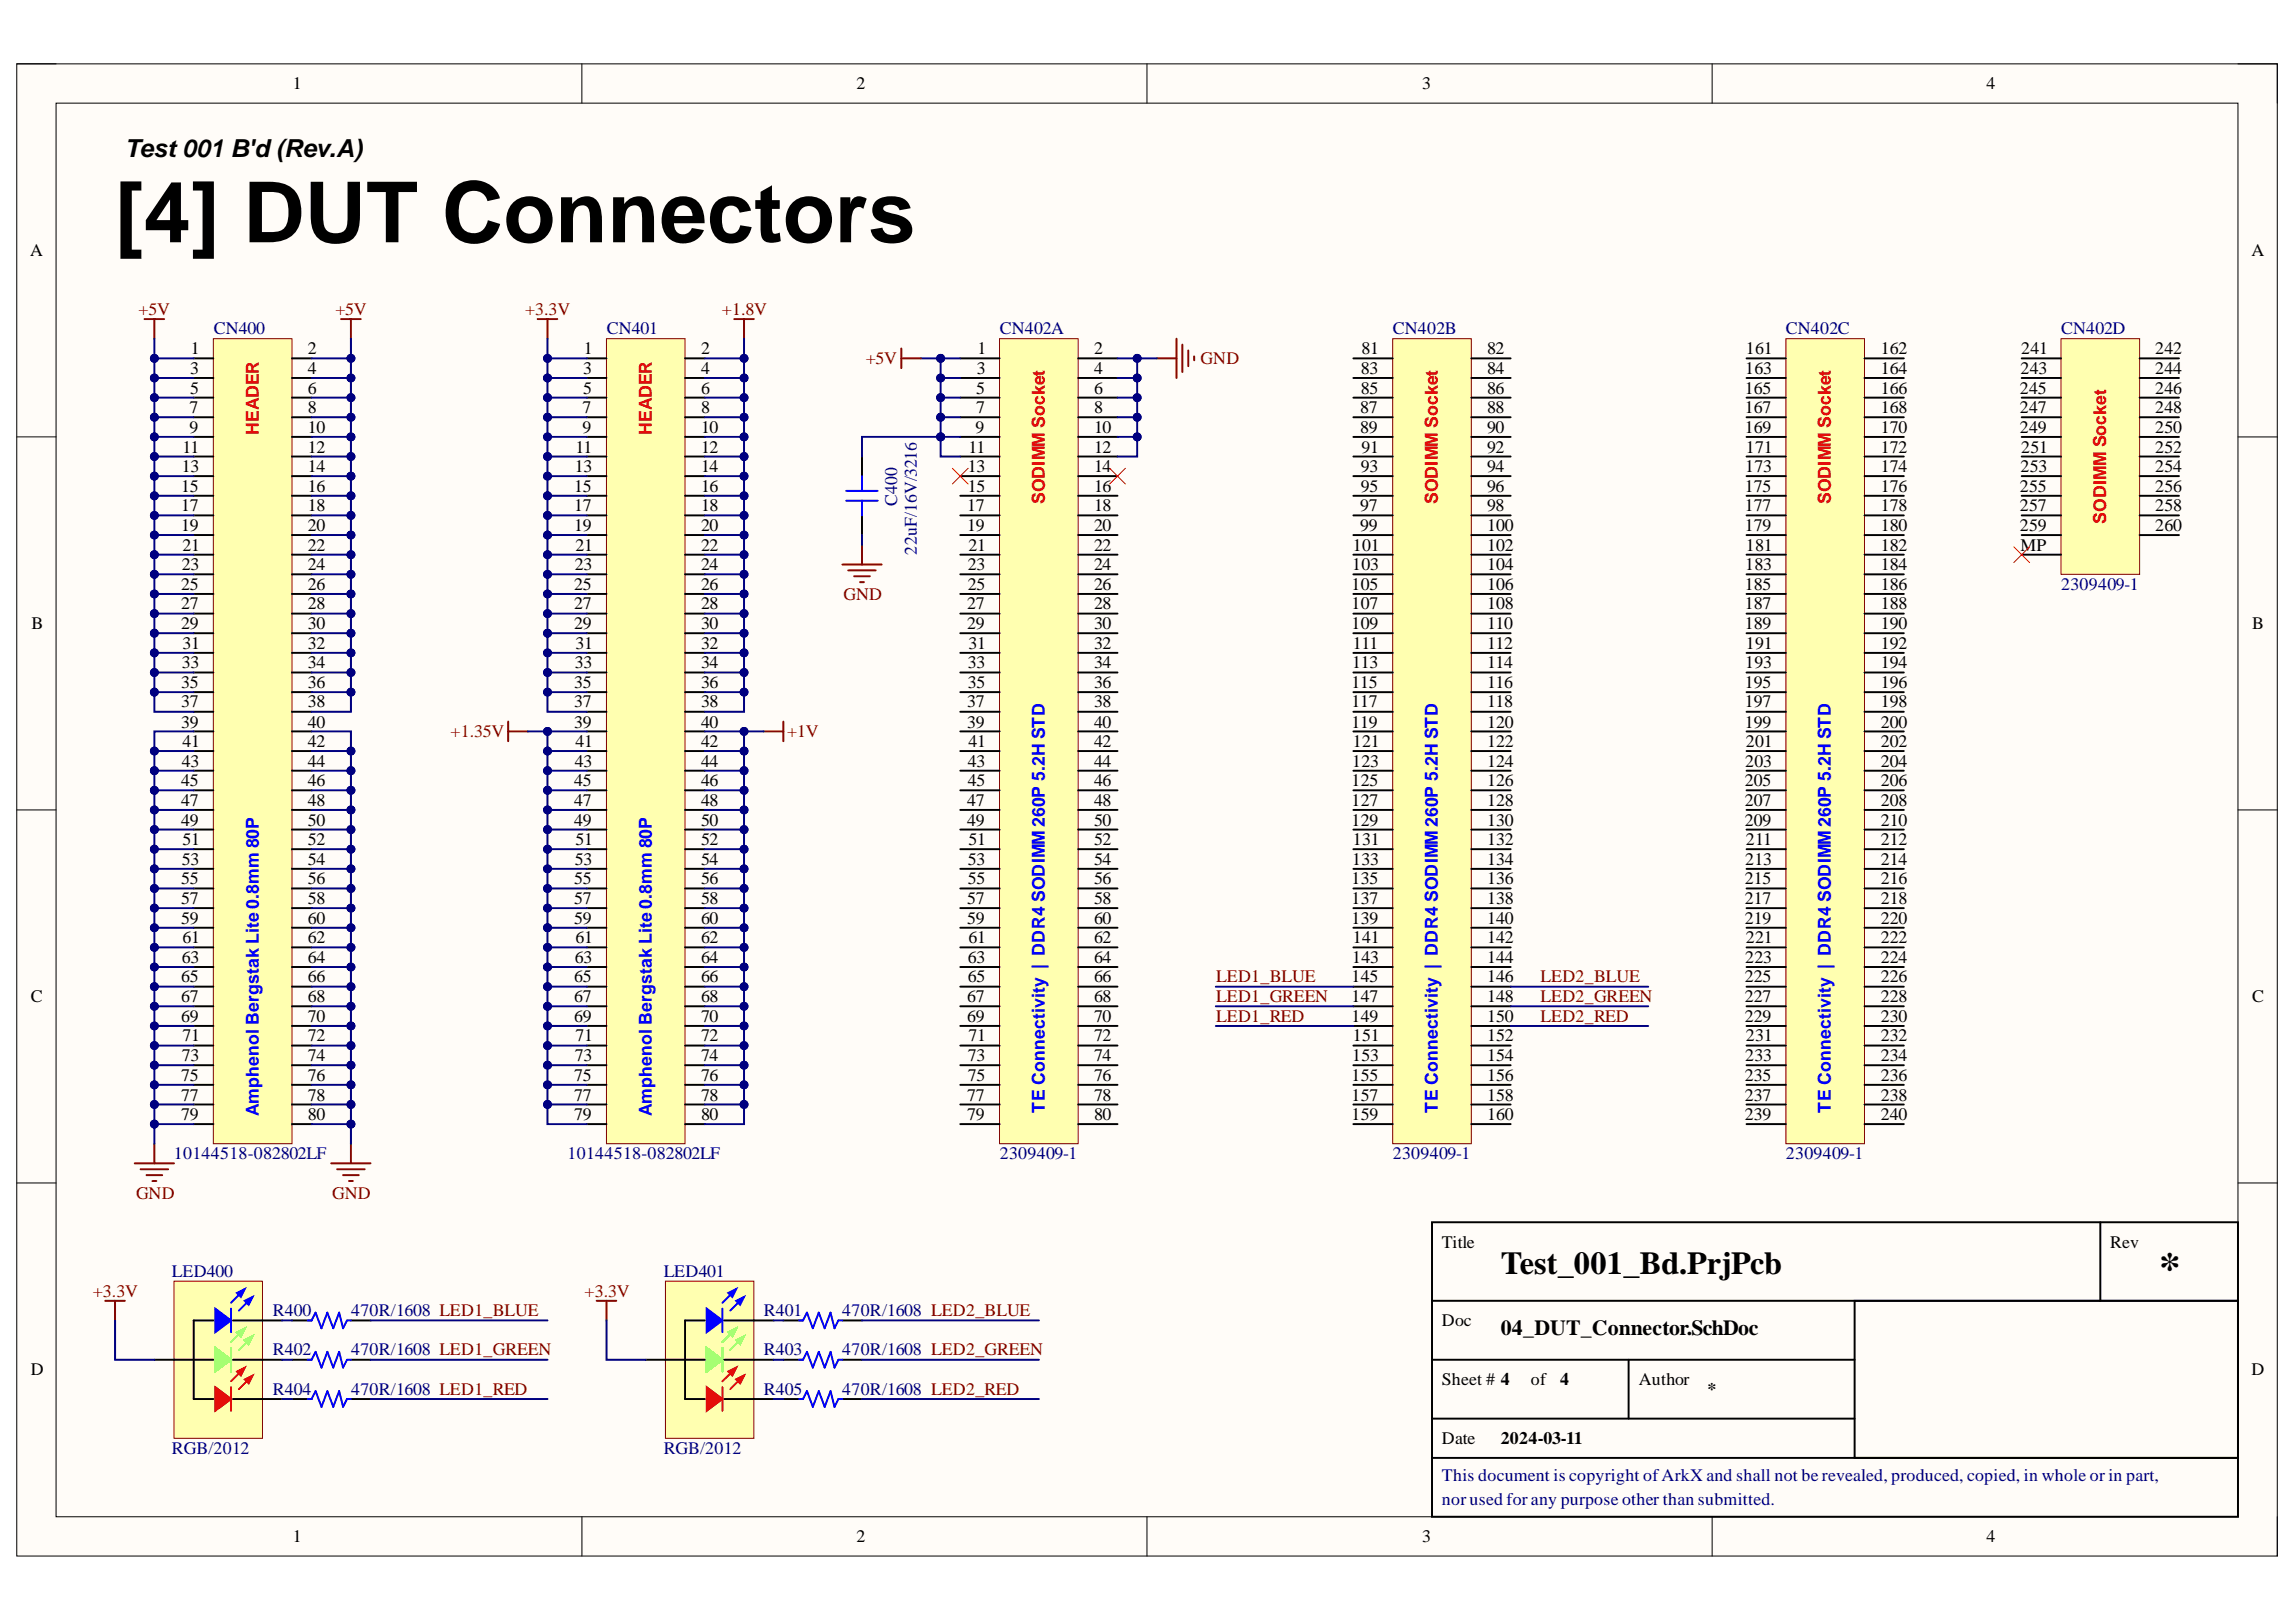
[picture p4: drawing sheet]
<svg xmlns="http://www.w3.org/2000/svg" width="297mm" height="210mm" viewBox="0 0 297 210" stroke-linecap="round" stroke-linejoin="round" font-family="sans-serif">
<defs><g id="words">
<text font-size="10.9" x="14.9" y="31.4">[4] DUT Connectors</text>
<text font-size="5.5" x="279.3" y="165.8">*</text>
<text font-size="4.1" x="194.2" y="164.8">Test_001_Bd.PrjPcb</text>
<text font-size="3.2" x="16.2" y="20.3">Test 001 B'd (Rev.A)</text>
<text font-size="2.8" x="194.2" y="172.8">04_DUT_Connector.SchDoc</text>
<g font-size="2.3">
<text x="37.9" y="11.6">1</text>
<text x="110.8" y="11.6">2</text>
<text x="184" y="11.6">3</text>
<text x="257" y="11.6">4</text>
<text x="3.9" y="33.1">A</text>
<text x="291.3" y="33.1">A</text>
<text x="24.7" y="45.8">1</text>
<text x="39.8" y="45.8">2</text>
<text x="75.5" y="45.8">1</text>
<text x="90.7" y="45.8">2</text>
<text x="126.5" y="45.8">1</text>
<text x="141.5" y="45.8">2</text>
<text x="176.1" y="45.8">81</text>
<text x="192.4" y="45.8">82</text>
<text x="225.9" y="45.8">161</text>
<text x="243.3" y="45.8">162</text>
<text x="261.5" y="45.8">241</text>
<text x="278.8" y="45.8">242</text>
<text x="24.5" y="53.5">7</text>
<text x="24.6" y="48.3">3</text>
<text x="24.6" y="51">5</text>
<text x="39.8" y="48.3">4</text>
<text x="39.8" y="51">6</text>
<text x="39.8" y="53.5">8</text>
<text x="75.4" y="53.5">7</text>
<text x="75.5" y="48.3">3</text>
<text x="75.5" y="51">5</text>
<text x="90.7" y="48.3">4</text>
<text x="90.7" y="51">6</text>
<text x="90.7" y="53.5">8</text>
<text x="126.3" y="51">5</text>
<text x="126.3" y="53.5">7</text>
<text x="126.4" y="48.3">3</text>
<text x="141.5" y="48.3">4</text>
<text x="141.5" y="51">6</text>
<text x="141.5" y="53.5">8</text>
<text x="176" y="53.5">87</text>
<text x="176.1" y="48.3">83</text>
<text x="176.1" y="51">85</text>
<text x="192.4" y="48.3">84</text>
<text x="192.4" y="51">86</text>
<text x="192.4" y="53.5">88</text>
<text x="225.7" y="51">165</text>
<text x="225.7" y="53.5">167</text>
<text x="225.8" y="48.3">163</text>
<text x="243.3" y="48.3">164</text>
<text x="243.3" y="51">166</text>
<text x="243.3" y="53.5">168</text>
<text x="261.3" y="51">245</text>
<text x="261.3" y="53.5">247</text>
<text x="261.4" y="48.3">243</text>
<text x="278.8" y="48.3">244</text>
<text x="278.8" y="51">246</text>
<text x="278.8" y="53.5">248</text>
<text x="23.6" y="58.6">11</text>
<text x="24.5" y="56">9</text>
<text x="39.8" y="56">10</text>
<text x="39.8" y="58.6">12</text>
<text x="74.4" y="58.6">11</text>
<text x="75.4" y="56">9</text>
<text x="90.7" y="56">10</text>
<text x="90.7" y="58.6">12</text>
<text x="125.3" y="58.6">11</text>
<text x="126.2" y="56">9</text>
<text x="141.5" y="56">10</text>
<text x="141.5" y="58.6">12</text>
<text x="176" y="56">89</text>
<text x="176.1" y="58.6">91</text>
<text x="192.4" y="56">90</text>
<text x="192.4" y="58.6">92</text>
<text x="225.7" y="56">169</text>
<text x="225.9" y="58.6">171</text>
<text x="243.3" y="56">170</text>
<text x="243.3" y="58.6">172</text>
<text x="261.3" y="56">249</text>
<text x="261.5" y="58.6">251</text>
<text x="278.8" y="56">250</text>
<text x="278.8" y="58.6">252</text>
<text x="23.4" y="63.6">15</text>
<text x="23.5" y="61.1">13</text>
<text x="39.8" y="61.1">14</text>
<text x="39.8" y="63.6">16</text>
<text x="74.3" y="63.6">15</text>
<text x="74.4" y="61.1">13</text>
<text x="90.7" y="61.1">14</text>
<text x="90.7" y="63.6">16</text>
<text x="125.2" y="61.1">13</text>
<text x="125.2" y="63.6">15</text>
<text x="141.5" y="61.1">14</text>
<text x="141.5" y="63.6">16</text>
<text x="176.1" y="61.1">93</text>
<text x="176.1" y="63.6">95</text>
<text x="192.4" y="61.1">94</text>
<text x="192.4" y="63.6">96</text>
<text x="225.7" y="63.6">175</text>
<text x="225.8" y="61.1">173</text>
<text x="243.3" y="61.1">174</text>
<text x="243.3" y="63.6">176</text>
<text x="261.3" y="63.6">255</text>
<text x="261.4" y="61.1">253</text>
<text x="278.8" y="61.1">254</text>
<text x="278.8" y="63.6">256</text>
<text x="23.4" y="66.2">17</text>
<text x="23.4" y="68.7">19</text>
<text x="23.6" y="71.3">21</text>
<text x="39.8" y="66.2">18</text>
<text x="39.8" y="68.7">20</text>
<text x="39.8" y="71.3">22</text>
<text x="74.3" y="66.2">17</text>
<text x="74.3" y="68.7">19</text>
<text x="74.4" y="71.3">21</text>
<text x="90.7" y="66.2">18</text>
<text x="90.7" y="68.7">20</text>
<text x="90.7" y="71.3">22</text>
<text x="125.1" y="66.2">17</text>
<text x="125.1" y="68.7">19</text>
<text x="125.3" y="71.3">21</text>
<text x="141.5" y="66.2">18</text>
<text x="141.5" y="68.7">20</text>
<text x="141.5" y="71.3">22</text>
<text x="175" y="71.3">101</text>
<text x="176" y="66.2">97</text>
<text x="176" y="68.7">99</text>
<text x="192.4" y="66.2">98</text>
<text x="192.4" y="68.7">100</text>
<text x="192.4" y="71.3">102</text>
<text x="225.7" y="66.2">177</text>
<text x="225.7" y="68.7">179</text>
<text x="225.9" y="71.3">181</text>
<text x="243.3" y="66.2">178</text>
<text x="243.3" y="68.7">180</text>
<text x="243.3" y="71.3">182</text>
<text x="261.3" y="66.2">257</text>
<text x="261.3" y="68.7">259</text>
<text x="261.4" y="71.3">MP</text>
<text x="278.8" y="66.2">258</text>
<text x="278.8" y="68.7">260</text>
<text x="23.4" y="76.3">25</text>
<text x="23.5" y="73.8">23</text>
<text x="39.8" y="73.8">24</text>
<text x="39.8" y="76.3">26</text>
<text x="74.3" y="76.3">25</text>
<text x="74.4" y="73.8">23</text>
<text x="90.7" y="73.8">24</text>
<text x="90.7" y="76.3">26</text>
<text x="125.2" y="73.8">23</text>
<text x="125.2" y="76.3">25</text>
<text x="141.5" y="73.8">24</text>
<text x="141.5" y="76.3">26</text>
<text x="174.9" y="76.3">105</text>
<text x="175" y="73.8">103</text>
<text x="192.4" y="73.8">104</text>
<text x="192.4" y="76.3">106</text>
<text x="225.7" y="76.3">185</text>
<text x="225.8" y="73.8">183</text>
<text x="243.3" y="73.8">184</text>
<text x="243.3" y="76.3">186</text>
<text x="4.1" y="81.4">B</text>
<text x="23.4" y="78.9">27</text>
<text x="23.4" y="81.4">29</text>
<text x="23.6" y="83.9">31</text>
<text x="39.8" y="78.9">28</text>
<text x="39.8" y="81.4">30</text>
<text x="39.8" y="83.9">32</text>
<text x="74.3" y="78.9">27</text>
<text x="74.3" y="81.4">29</text>
<text x="74.4" y="83.9">31</text>
<text x="90.7" y="78.9">28</text>
<text x="90.7" y="81.4">30</text>
<text x="90.7" y="83.9">32</text>
<text x="125.1" y="78.9">27</text>
<text x="125.1" y="81.4">29</text>
<text x="125.3" y="83.9">31</text>
<text x="141.5" y="78.9">28</text>
<text x="141.5" y="81.4">30</text>
<text x="141.5" y="83.9">32</text>
<text x="174.9" y="78.9">107</text>
<text x="174.9" y="81.4">109</text>
<text x="175" y="83.9">111</text>
<text x="192.4" y="78.9">108</text>
<text x="192.4" y="81.4">110</text>
<text x="192.4" y="83.9">112</text>
<text x="225.7" y="78.9">187</text>
<text x="225.7" y="81.4">189</text>
<text x="225.9" y="83.9">191</text>
<text x="243.3" y="78.9">188</text>
<text x="243.3" y="81.4">190</text>
<text x="243.3" y="83.9">192</text>
<text x="291.4" y="81.4">B</text>
<text x="23.4" y="89">35</text>
<text x="23.5" y="86.5">33</text>
<text x="39.8" y="86.5">34</text>
<text x="39.8" y="89">36</text>
<text x="74.3" y="89">35</text>
<text x="74.4" y="86.5">33</text>
<text x="90.7" y="86.5">34</text>
<text x="90.7" y="89">36</text>
<text x="125.2" y="86.5">33</text>
<text x="125.2" y="89">35</text>
<text x="141.5" y="86.5">34</text>
<text x="141.5" y="89">36</text>
<text x="174.9" y="89">115</text>
<text x="175" y="86.5">113</text>
<text x="192.4" y="86.5">114</text>
<text x="192.4" y="89">116</text>
<text x="225.7" y="89">195</text>
<text x="225.8" y="86.5">193</text>
<text x="243.3" y="86.5">194</text>
<text x="243.3" y="89">196</text>
<text x="23.4" y="91.5">37</text>
<text x="23.4" y="94.2">39</text>
<text x="39.8" y="91.5">38</text>
<text x="39.8" y="94.2">40</text>
<text x="74.3" y="91.5">37</text>
<text x="74.3" y="94.2">39</text>
<text x="90.7" y="91.5">38</text>
<text x="90.7" y="94.2">40</text>
<text x="125.1" y="91.5">37</text>
<text x="125.1" y="94.2">39</text>
<text x="141.5" y="91.5">38</text>
<text x="141.5" y="94.2">40</text>
<text x="174.9" y="91.5">117</text>
<text x="174.9" y="94.2">119</text>
<text x="192.4" y="91.5">118</text>
<text x="192.4" y="94.2">120</text>
<text x="225.7" y="91.5">197</text>
<text x="225.7" y="94.2">199</text>
<text x="243.3" y="91.5">198</text>
<text x="243.3" y="94.2">200</text>
<text x="23.4" y="101.8">45</text>
<text x="23.5" y="99.2">43</text>
<text x="23.6" y="96.7">41</text>
<text x="39.8" y="96.7">42</text>
<text x="39.8" y="99.2">44</text>
<text x="39.8" y="101.8">46</text>
<text x="74.3" y="101.8">45</text>
<text x="74.4" y="99.2">43</text>
<text x="74.4" y="96.7">41</text>
<text x="90.7" y="96.7">42</text>
<text x="90.7" y="99.2">44</text>
<text x="90.7" y="101.8">46</text>
<text x="125.2" y="99.2">43</text>
<text x="125.2" y="101.8">45</text>
<text x="125.3" y="96.7">41</text>
<text x="141.5" y="96.7">42</text>
<text x="141.5" y="99.2">44</text>
<text x="141.5" y="101.8">46</text>
<text x="174.9" y="101.8">125</text>
<text x="175" y="99.2">123</text>
<text x="175" y="96.7">121</text>
<text x="192.4" y="96.7">122</text>
<text x="192.4" y="99.2">124</text>
<text x="192.4" y="101.8">126</text>
<text x="225.7" y="101.8">205</text>
<text x="225.8" y="99.2">203</text>
<text x="225.9" y="96.7">201</text>
<text x="243.3" y="96.7">202</text>
<text x="243.3" y="99.2">204</text>
<text x="243.3" y="101.8">206</text>
<text x="23.4" y="104.3">47</text>
<text x="23.4" y="106.8">49</text>
<text x="39.8" y="104.3">48</text>
<text x="39.8" y="106.8">50</text>
<text x="74.3" y="104.3">47</text>
<text x="74.3" y="106.8">49</text>
<text x="90.7" y="104.3">48</text>
<text x="90.7" y="106.8">50</text>
<text x="125.1" y="104.3">47</text>
<text x="125.1" y="106.8">49</text>
<text x="141.5" y="104.3">48</text>
<text x="141.5" y="106.8">50</text>
<text x="174.9" y="104.3">127</text>
<text x="174.9" y="106.8">129</text>
<text x="192.4" y="104.3">128</text>
<text x="192.4" y="106.8">130</text>
<text x="225.7" y="104.3">207</text>
<text x="225.7" y="106.8">209</text>
<text x="243.3" y="104.3">208</text>
<text x="243.3" y="106.8">210</text>
<text x="23.5" y="111.9">53</text>
<text x="23.6" y="109.4">51</text>
<text x="39.8" y="109.4">52</text>
<text x="39.8" y="111.9">54</text>
<text x="74.4" y="111.9">53</text>
<text x="74.4" y="109.4">51</text>
<text x="90.7" y="109.4">52</text>
<text x="90.7" y="111.9">54</text>
<text x="125.2" y="111.9">53</text>
<text x="125.3" y="109.4">51</text>
<text x="141.5" y="109.4">52</text>
<text x="141.5" y="111.9">54</text>
<text x="175" y="111.9">133</text>
<text x="175" y="109.4">131</text>
<text x="192.4" y="109.4">132</text>
<text x="192.4" y="111.9">134</text>
<text x="225.8" y="111.9">213</text>
<text x="225.9" y="109.4">211</text>
<text x="243.3" y="109.4">212</text>
<text x="243.3" y="111.9">214</text>
<text x="23.4" y="114.4">55</text>
<text x="23.4" y="117">57</text>
<text x="23.4" y="119.5">59</text>
<text x="39.8" y="114.4">56</text>
<text x="39.8" y="117">58</text>
<text x="39.8" y="119.5">60</text>
<text x="74.3" y="114.4">55</text>
<text x="74.3" y="117">57</text>
<text x="74.3" y="119.5">59</text>
<text x="90.7" y="114.4">56</text>
<text x="90.7" y="117">58</text>
<text x="90.7" y="119.5">60</text>
<text x="125.1" y="117">57</text>
<text x="125.1" y="119.5">59</text>
<text x="125.2" y="114.4">55</text>
<text x="141.5" y="114.4">56</text>
<text x="141.5" y="117">58</text>
<text x="141.5" y="119.5">60</text>
<text x="174.9" y="114.4">135</text>
<text x="174.9" y="117">137</text>
<text x="174.9" y="119.5">139</text>
<text x="192.4" y="114.4">136</text>
<text x="192.4" y="117">138</text>
<text x="192.4" y="119.5">140</text>
<text x="225.7" y="114.4">215</text>
<text x="225.7" y="117">217</text>
<text x="225.7" y="119.5">219</text>
<text x="243.3" y="114.4">216</text>
<text x="243.3" y="117">218</text>
<text x="243.3" y="119.5">220</text>
<text x="23.5" y="124.6">63</text>
<text x="23.6" y="122.1">61</text>
<text x="39.8" y="122.1">62</text>
<text x="39.8" y="124.6">64</text>
<text x="74.4" y="124.6">63</text>
<text x="74.4" y="122.1">61</text>
<text x="90.7" y="122.1">62</text>
<text x="90.7" y="124.6">64</text>
<text x="125.2" y="124.6">63</text>
<text x="125.3" y="122.1">61</text>
<text x="141.5" y="122.1">62</text>
<text x="141.5" y="124.6">64</text>
<text x="175" y="124.6">143</text>
<text x="175" y="122.1">141</text>
<text x="192.4" y="122.1">142</text>
<text x="192.4" y="124.6">144</text>
<text x="225.8" y="124.6">223</text>
<text x="225.9" y="122.1">221</text>
<text x="243.3" y="122.1">222</text>
<text x="243.3" y="124.6">224</text>
<text x="4" y="129.7">C</text>
<text x="23.4" y="127.1">65</text>
<text x="23.4" y="129.7">67</text>
<text x="39.8" y="127.1">66</text>
<text x="39.8" y="129.7">68</text>
<text x="74.3" y="127.1">65</text>
<text x="74.3" y="129.7">67</text>
<text x="90.7" y="127.1">66</text>
<text x="90.7" y="129.7">68</text>
<text x="125.1" y="129.7">67</text>
<text x="125.2" y="127.1">65</text>
<text x="141.5" y="127.1">66</text>
<text x="141.5" y="129.7">68</text>
<text x="174.9" y="127.1">145</text>
<text x="174.9" y="129.7">147</text>
<text x="192.4" y="127.1">146</text>
<text x="192.4" y="129.7">148</text>
<text x="225.7" y="127.1">225</text>
<text x="225.7" y="129.7">227</text>
<text x="243.3" y="127.1">226</text>
<text x="243.3" y="129.7">228</text>
<text x="291.4" y="129.7">C</text>
<text x="23.4" y="132.2">69</text>
<text x="23.5" y="137.4">73</text>
<text x="23.6" y="134.7">71</text>
<text x="39.8" y="132.2">70</text>
<text x="39.8" y="134.7">72</text>
<text x="39.8" y="137.4">74</text>
<text x="74.3" y="132.2">69</text>
<text x="74.4" y="137.4">73</text>
<text x="74.4" y="134.7">71</text>
<text x="90.7" y="132.2">70</text>
<text x="90.7" y="134.7">72</text>
<text x="90.7" y="137.4">74</text>
<text x="125.1" y="132.2">69</text>
<text x="125.2" y="137.4">73</text>
<text x="125.3" y="134.7">71</text>
<text x="141.5" y="132.2">70</text>
<text x="141.5" y="134.7">72</text>
<text x="141.5" y="137.4">74</text>
<text x="174.9" y="132.2">149</text>
<text x="175" y="137.4">153</text>
<text x="175" y="134.7">151</text>
<text x="192.4" y="132.2">150</text>
<text x="192.4" y="134.7">152</text>
<text x="192.4" y="137.4">154</text>
<text x="225.7" y="132.2">229</text>
<text x="225.8" y="137.4">233</text>
<text x="225.9" y="134.7">231</text>
<text x="243.3" y="132.2">230</text>
<text x="243.3" y="134.7">232</text>
<text x="243.3" y="137.4">234</text>
<text x="23.4" y="139.9">75</text>
<text x="23.4" y="142.4">77</text>
<text x="39.8" y="139.9">76</text>
<text x="39.8" y="142.4">78</text>
<text x="74.3" y="139.9">75</text>
<text x="74.3" y="142.4">77</text>
<text x="90.7" y="139.9">76</text>
<text x="90.7" y="142.4">78</text>
<text x="125.1" y="142.4">77</text>
<text x="125.2" y="139.9">75</text>
<text x="141.5" y="139.9">76</text>
<text x="141.5" y="142.4">78</text>
<text x="174.9" y="139.9">155</text>
<text x="174.9" y="142.4">157</text>
<text x="192.4" y="139.9">156</text>
<text x="192.4" y="142.4">158</text>
<text x="225.7" y="139.9">235</text>
<text x="225.7" y="142.4">237</text>
<text x="243.3" y="139.9">236</text>
<text x="243.3" y="142.4">238</text>
<text x="23.4" y="145">79</text>
<text x="39.8" y="145">80</text>
<text x="74.3" y="145">79</text>
<text x="90.7" y="145">80</text>
<text x="125.1" y="145">79</text>
<text x="141.5" y="145">80</text>
<text x="174.9" y="145">159</text>
<text x="192.4" y="145">160</text>
<text x="225.7" y="145">239</text>
<text x="243.3" y="145">240</text>
<text x="186.5" y="161.4">Title</text>
<text x="273" y="161.4">Rev</text>
<text x="186.5" y="171.6">Doc</text>
<text x="4" y="177.9">D</text>
<text x="186.5" y="179.3">Sheet # 4</text>
<text x="198" y="179.3">of</text>
<text x="201.9" y="179.3">4</text>
<text x="212" y="179.3">Author</text>
<text x="291.3" y="177.9">D</text>
<text x="220.9" y="180.6">*</text>
<text x="186.5" y="186.9">Date</text>
<text x="194.2" y="186.9">2024-03-11</text>
<text x="37.9" y="199.6">1</text>
<text x="110.8" y="199.6">2</text>
<text x="184" y="199.6">3</text>
<text x="257" y="199.6">4</text>
</g>
<g font-size="2.3" fill="#800000">
<text x="17.9" y="40.7">+5V</text>
<text x="43.4" y="40.7">+5V</text>
<text x="67.9" y="40.7">+3.3V</text>
<text x="93.4" y="40.7">+1.8V</text>
<text x="112" y="47.1">+5V</text>
<text x="155.3" y="47.1">GND</text>
<text x="109.1" y="77.6">GND</text>
<text x="58.3" y="95.4">+1.35V</text>
<text x="101.9" y="95.4">+1V</text>
<text x="157.4" y="127.1">LED1_BLUE</text>
<text x="157.4" y="129.7">LED1_GREEN</text>
<text x="199.3" y="127.1">LED2_BLUE</text>
<text x="199.3" y="129.7">LED2_GREEN</text>
<text x="157.4" y="132.2">LED1_RED</text>
<text x="199.3" y="132.2">LED2_RED</text>
<text x="17.6" y="155.1">GND</text>
<text x="43" y="155.1">GND</text>
<text x="12" y="167.8">+3.3V</text>
<text x="75.6" y="167.8">+3.3V</text>
</g>
<g font-size="2.3" fill="#000080">
<text x="27.7" y="43.3">CN400</text>
<text x="78.5" y="43.3">CN401</text>
<text x="129.4" y="43.3">CN402A</text>
<text x="180.2" y="43.3">CN402B</text>
<text x="231" y="43.3">CN402C</text>
<text x="266.7" y="43.3">CN402D</text>
<text x="116.1" y="65.4" transform="rotate(-90 116.1 65.4)">C400</text>
<text x="118.6" y="71.8" transform="rotate(-90 118.6 71.8)">22uF/16V/3216</text>
<text x="266.7" y="76.3">2309409-1</text>
<text x="22.5" y="150">10144518-082802LF</text>
<text x="73.4" y="150">10144518-082802LF</text>
<text x="129.4" y="150">2309409-1</text>
<text x="180.2" y="150">2309409-1</text>
<text x="231" y="150">2309409-1</text>
<text x="22.2" y="165.3">LED400</text>
<text x="85.9" y="165.3">LED401</text>
<text x="35.3" y="170.3">R400</text>
<text x="45.4" y="170.3">470R/1608 LED1_BLUE</text>
<text x="98.8" y="170.3">R401</text>
<text x="109" y="170.3">470R/1608 LED2_BLUE</text>
<text x="35.3" y="175.4">R402</text>
<text x="45.4" y="175.4">470R/1608 LED1_GREEN</text>
<text x="98.8" y="175.4">R403</text>
<text x="109" y="175.4">470R/1608 LED2_GREEN</text>
<text x="35.3" y="180.6">R404</text>
<text x="45.4" y="180.6">470R/1608 LED1_RED</text>
<text x="98.8" y="180.6">R405</text>
<text x="109" y="180.6">470R/1608 LED2_RED</text>
<text x="22.2" y="188.2">RGB/2012</text>
<text x="85.9" y="188.2">RGB/2012</text>
<text x="186.5" y="191.7">This document is copyright ofArkX and shall not be revealed, produced, copied, in whole or in part,</text>
<text x="186.5" y="194.8">nor used for any purpose other than submitted.</text>
</g>
<g font-size="2.3" fill="#f00">
<text x="33.5" y="56.3" transform="rotate(-90 33.5 56.3)">HEADER</text>
<text x="84.3" y="56.3" transform="rotate(-90 84.3 56.3)">HEADER</text>
<text x="135.2" y="65.3" transform="rotate(-90 135.2 65.3)">SODIMM Socket</text>
<text x="186" y="65.3" transform="rotate(-90 186 65.3)">SODIMM Socket</text>
<text x="236.9" y="65.3" transform="rotate(-90 236.9 65.3)">SODIMM Socket</text>
<text x="272.5" y="67.8" transform="rotate(-90 272.5 67.8)">SODIMM Socket</text>
</g>
<g font-size="2.3" fill="#00f">
<text x="33.5" y="144.5" transform="rotate(-90 33.5 144.5)">Amphenol Bergstak Lite 0.8mm 80P</text>
<text x="84.3" y="144.5" transform="rotate(-90 84.3 144.5)">Amphenol Bergstak Lite 0.8mm 80P</text>
<text x="135.2" y="144" transform="rotate(-90 135.2 144)">TE Connectivity | DDR4 SODIMM260P 5.2H STD</text>
<text x="186" y="144" transform="rotate(-90 186 144)">TE Connectivity | DDR4 SODIMM260P 5.2H STD</text>
<text x="236.9" y="144" transform="rotate(-90 236.9 144)">TE Connectivity | DDR4 SODIMM260P 5.2H STD</text>
</g>
</g></defs>
<path d="M2.2 8.3h292.4v193.1h-292.4z" fill-rule="evenodd" fill="#fffcf8"/>
<path d="M2.2 8.3h292.4v193.1h-292.4z" fill="none" stroke="#000" stroke-width=".13"/>
<path d="M7.3 13.3h282.2v183h-282.2z" fill-rule="evenodd" fill="#fffcf8"/>
<g fill="none" stroke="#000" stroke-width=".13">
<path d="M2.2 8.3h5.1M7.3 13.3h282.2v183h-282.2zM75.3 8.3v5M148.4 8.3v5M221.5 8.3v5M289.5 8.3h5.1v5M2.2 56.5h5.1M289.5 56.5h5.1M2.2 104.8h5.1M289.5 104.8h5.1M2.2 153.1h5.1M289.5 153.1h5.1"/>
<path d="M75.3 196.3v5.1M148.4 196.3v5.1M221.5 196.3v5.1M294.6 196.3v5.1"/>
</g>
<path d="M185.3 158.2h104.2v38.1h-104.2zM271.7 158.2v10.1M185.3 168.3h104.2M185.3 176h54.6M210.7 176v7.6M239.9 168.3h49.6v20.4h-49.6zM185.3 188.7h104.2M185.3 183.6h54.6" fill="none" stroke="#000" stroke-width=".25"/>
<path d="M27.6 43.8h10.2v104.2h-10.2z" fill-rule="evenodd" fill="#ffffb0"/>
<path d="M27.6 43.8h10.2v104.2h-10.2z" fill="none" stroke="#800000" stroke-width=".13"/>
<g fill="none" stroke="#000" stroke-width=".25">
<path d="M25.1 46.4h2.5M25.1 48.9h2.5M25.1 51.5h2.5M25.1 54h2.5M25.1 56.5h2.5M25.1 59.1h2.5M37.8 46.4h2.5M37.8 48.9h2.5M37.8 51.5h2.5M37.8 54h2.5M37.8 56.5h2.5M37.8 59.1h2.5"/>
<path d="M25.1 61.6h2.5M25.1 64.2h2.5M25.1 66.7h2.5M25.1 69.2h2.5M25.1 71.8h2.5M25.1 74.3h2.5M25.1 76.9h2.5M25.1 79.4h2.5M37.8 61.6h2.5M37.8 64.2h2.5M37.8 66.7h2.5M37.8 69.2h2.5"/>
<path d="M37.8 71.8h2.5M37.8 74.3h2.5M37.8 76.9h2.5M37.8 79.4h2.5M25.1 81.9h2.5M25.1 84.5h2.5M25.1 87h2.5M25.1 89.6h2.5M25.1 92.1h2.5M25.1 94.7h2.5M25.1 97.2h2.5M25.1 99.7h2.5"/>
<path d="M37.8 81.9h2.5M37.8 84.5h2.5M37.8 87h2.5M37.8 89.6h2.5M37.8 92.1h2.5M37.8 94.7h2.5M37.8 97.2h2.5M37.8 99.7h2.5M25.1 102.3h2.5M25.1 104.8h2.5M25.1 107.4h2.5M25.1 109.9h2.5"/>
<path d="M25.1 112.4h2.5M25.1 115h2.5M25.1 117.5h2.5M37.8 102.3h2.5M37.8 104.8h2.5M37.8 107.4h2.5M37.8 109.9h2.5M37.8 112.4h2.5M37.8 115h2.5M37.8 117.5h2.5M25.1 120.1h2.5M25.1 122.6h2.5"/>
<path d="M25.1 125.1h2.5M25.1 127.7h2.5M25.1 130.2h2.5M25.1 132.8h2.5M25.1 135.3h2.5M25.1 137.8h2.5M37.8 120.1h2.5M37.8 122.6h2.5M37.8 125.1h2.5M37.8 127.7h2.5M37.8 130.2h2.5M37.8 132.8h2.5"/>
<path d="M37.8 135.3h2.5M37.8 137.8h2.5M25.1 140.4h2.5M25.1 142.9h2.5M25.1 145.5h2.5M37.8 140.4h2.5M37.8 142.9h2.5M37.8 145.5h2.5"/>
</g>
<path d="M78.5 43.8h10.1v104.2h-10.1z" fill-rule="evenodd" fill="#ffffb0"/>
<path d="M78.5 43.8h10.1v104.2h-10.1z" fill="none" stroke="#800000" stroke-width=".13"/>
<g fill="none" stroke="#000" stroke-width=".25">
<path d="M75.9 46.4h2.6M75.9 48.9h2.6M75.9 51.5h2.6M75.9 54h2.6M75.9 56.5h2.6M75.9 59.1h2.6M88.6 46.4h2.6M88.6 48.9h2.6M88.6 51.5h2.6M88.6 54h2.6M88.6 56.5h2.6M88.6 59.1h2.6"/>
<path d="M75.9 61.6h2.6M75.9 64.2h2.6M75.9 66.7h2.6M75.9 69.2h2.6M75.9 71.8h2.6M75.9 74.3h2.6M75.9 76.9h2.6M75.9 79.4h2.6M88.6 61.6h2.6M88.6 64.2h2.6M88.6 66.7h2.6M88.6 69.2h2.6"/>
<path d="M88.6 71.8h2.6M88.6 74.3h2.6M88.6 76.9h2.6M88.6 79.4h2.6M75.9 81.9h2.6M75.9 84.5h2.6M75.9 87h2.6M75.9 89.6h2.6M75.9 92.1h2.6M75.9 94.7h2.6M75.9 97.2h2.6M75.9 99.7h2.6"/>
<path d="M88.6 81.9h2.6M88.6 84.5h2.6M88.6 87h2.6M88.6 89.6h2.6M88.6 92.1h2.6M88.6 94.7h2.6M88.6 97.2h2.6M88.6 99.7h2.6M75.9 102.3h2.6M75.9 104.8h2.6M75.9 107.4h2.6M75.9 109.9h2.6"/>
<path d="M75.9 112.4h2.6M75.9 115h2.6M75.9 117.5h2.6M88.6 102.3h2.6M88.6 104.8h2.6M88.6 107.4h2.6M88.6 109.9h2.6M88.6 112.4h2.6M88.6 115h2.6M88.6 117.5h2.6M75.9 120.1h2.6M75.9 122.6h2.6"/>
<path d="M75.9 125.1h2.6M75.9 127.7h2.6M75.9 130.2h2.6M75.9 132.8h2.6M75.9 135.3h2.6M75.9 137.8h2.6M88.6 120.1h2.6M88.6 122.6h2.6M88.6 125.1h2.6M88.6 127.7h2.6M88.6 130.2h2.6M88.6 132.8h2.6"/>
<path d="M88.6 135.3h2.6M88.6 137.8h2.6M75.9 140.4h2.6M75.9 142.9h2.6M75.9 145.5h2.6M88.6 140.4h2.6M88.6 142.9h2.6M88.6 145.5h2.6"/>
</g>
<g fill="none" stroke="#800000" stroke-width=".25">
<path d="M18.7 41.3h2.5M20 41.3v2.5M44.1 41.3h2.6M45.4 41.3v2.5M69.6 41.3h2.5M70.8 41.3v2.5M95 41.3h2.5M96.3 41.3v2.5M65.7 93.4v2.5M65.7 94.7h2.6M98.8 94.7h2.5M101.3 93.4v2.5"/>
<path d="M17.4 150.5h5.1M18.2 151.3h3.6M19 152.1h2M19.7 152.8h.5M20 148v2.5M42.9 150.5h5M43.6 151.3h3.6M44.4 152.1h2M45.1 152.8h.6M45.4 148v2.5"/>
</g>
<path d="M129.3 43.8h10.2v104.2h-10.2z" fill-rule="evenodd" fill="#ffffb0"/>
<path d="M129.3 43.8h10.2v104.2h-10.2z" fill="none" stroke="#800000" stroke-width=".13"/>
<g fill="none" stroke="#000" stroke-width=".25">
<path d="M124.2 46.4h5.1M124.2 48.9h5.1M124.2 51.5h5.1M124.2 54h5.1M124.2 56.5h5.1M124.2 59.1h5.1M139.5 46.4h5.1M139.5 48.9h5.1M139.5 51.5h5.1M139.5 54h5.1M139.5 56.5h5.1M139.5 59.1h5.1"/>
<path d="M124.2 61.6h5.1M124.2 64.2h5.1M124.2 66.7h5.1M124.2 69.2h5.1M124.2 71.8h5.1M124.2 74.3h5.1M124.2 76.9h5.1M124.2 79.4h5.1M139.5 61.6h5.1M139.5 64.2h5.1M139.5 66.7h5.1M139.5 69.2h5.1"/>
<path d="M139.5 71.8h5.1M139.5 74.3h5.1M139.5 76.9h5.1M139.5 79.4h5.1M124.2 81.9h5.1M124.2 84.5h5.1M124.2 87h5.1M124.2 89.6h5.1M124.2 92.1h5.1M124.2 94.7h5.1M124.2 97.2h5.1M124.2 99.7h5.1"/>
<path d="M139.5 81.9h5.1M139.5 84.5h5.1M139.5 87h5.1M139.5 89.6h5.1M139.5 92.1h5.1M139.5 94.7h5.1M139.5 97.2h5.1M139.5 99.7h5.1M124.2 102.3h5.1M124.2 104.8h5.1M124.2 107.4h5.1M124.2 109.9h5.1"/>
<path d="M124.2 112.4h5.1M124.2 115h5.1M124.2 117.5h5.1M139.5 102.3h5.1M139.5 104.8h5.1M139.5 107.4h5.1M139.5 109.9h5.1M139.5 112.4h5.1M139.5 115h5.1M139.5 117.5h5.1M124.2 120.1h5.1M124.2 122.6h5.1"/>
<path d="M124.2 125.1h5.1M124.2 127.7h5.1M124.2 130.2h5.1M124.2 132.8h5.1M124.2 135.3h5.1M124.2 137.8h5.1M139.5 120.1h5.1M139.5 122.6h5.1M139.5 125.1h5.1M139.5 127.7h5.1M139.5 130.2h5.1M139.5 132.8h5.1"/>
<path d="M139.5 135.3h5.1M139.5 137.8h5.1M124.2 140.4h5.1M124.2 142.9h5.1M124.2 145.5h5.1M139.5 140.4h5.1M139.5 142.9h5.1M139.5 145.5h5.1"/>
</g>
<path d="M180.2 43.8h10.1v104.2h-10.1z" fill-rule="evenodd" fill="#ffffb0"/>
<path d="M180.2 43.8h10.1v104.2h-10.1z" fill="none" stroke="#800000" stroke-width=".13"/>
<g fill="none" stroke="#000" stroke-width=".25">
<path d="M175.1 46.4h5.1M175.1 48.9h5.1M175.1 51.5h5.1M175.1 54h5.1M175.1 56.5h5.1M175.1 59.1h5.1M190.3 46.4h5.1M190.3 48.9h5.1M190.3 51.5h5.1M190.3 54h5.1M190.3 56.5h5.1M190.3 59.1h5.1"/>
<path d="M175.1 61.6h5.1M175.1 64.2h5.1M175.1 66.7h5.1M175.1 69.2h5.1M175.1 71.8h5.1M175.1 74.3h5.1M175.1 76.9h5.1M175.1 79.4h5.1M190.3 61.6h5.1M190.3 64.2h5.1M190.3 66.7h5.1M190.3 69.2h5.1"/>
<path d="M190.3 71.8h5.1M190.3 74.3h5.1M190.3 76.9h5.1M190.3 79.4h5.1M175.1 81.9h5.1M175.1 84.5h5.1M175.1 87h5.1M175.1 89.6h5.1M175.1 92.1h5.1M175.1 94.7h5.1M175.1 97.2h5.1M175.1 99.7h5.1"/>
<path d="M190.3 81.9h5.1M190.3 84.5h5.1M190.3 87h5.1M190.3 89.6h5.1M190.3 92.1h5.1M190.3 94.7h5.1M190.3 97.2h5.1M190.3 99.7h5.1M175.1 102.3h5.1M175.1 104.8h5.1M175.1 107.4h5.1M175.1 109.9h5.1"/>
<path d="M175.1 112.4h5.1M175.1 115h5.1M175.1 117.5h5.1M190.3 102.3h5.1M190.3 104.8h5.1M190.3 107.4h5.1M190.3 109.9h5.1M190.3 112.4h5.1M190.3 115h5.1M190.3 117.5h5.1M175.1 120.1h5.1M175.1 122.6h5.1"/>
<path d="M175.1 125.1h5.1M175.1 127.7h5.1M175.1 130.2h5.1M175.1 132.8h5.1M175.1 135.3h5.1M175.1 137.9h5.1M190.3 120.1h5.1M190.3 122.6h5.1M190.3 125.1h5.1M190.3 127.7h5.1M190.3 130.2h5.1M190.3 132.8h5.1"/>
<path d="M190.3 135.3h5.1M190.3 137.9h5.1M175.1 140.4h5.1M175.1 142.9h5.1M175.1 145.5h5.1M190.3 140.4h5.1M190.3 142.9h5.1M190.3 145.5h5.1"/>
</g>
<path d="M231 43.8h10.2v104.2h-10.2z" fill-rule="evenodd" fill="#ffffb0"/>
<path d="M231 43.8h10.2v104.2h-10.2z" fill="none" stroke="#800000" stroke-width=".13"/>
<g fill="none" stroke="#000" stroke-width=".25">
<path d="M226 46.4h5M226 48.9h5M226 51.5h5M226 54h5M226 56.5h5M226 59.1h5M241.2 46.4h5.1M241.2 48.9h5.1M241.2 51.5h5.1M241.2 54h5.1M241.2 56.5h5.1M241.2 59.1h5.1"/>
<path d="M226 61.6h5M226 64.2h5M226 66.7h5M226 69.2h5M226 71.8h5M226 74.3h5M226 76.9h5M226 79.4h5M241.2 61.6h5.1M241.2 64.2h5.1M241.2 66.7h5.1M241.2 69.2h5.1"/>
<path d="M241.2 71.8h5.1M241.2 74.3h5.1M241.2 76.9h5.1M241.2 79.4h5.1M226 81.9h5M226 84.5h5M226 87h5M226 89.6h5M226 92.1h5M226 94.7h5M226 97.2h5M226 99.7h5"/>
<path d="M241.2 81.9h5.1M241.2 84.5h5.1M241.2 87h5.1M241.2 89.6h5.1M241.2 92.1h5.1M241.2 94.7h5.1M241.2 97.2h5.1M241.2 99.7h5.1M226 102.3h5M226 104.8h5M226 107.4h5M226 109.9h5"/>
<path d="M226 112.4h5M226 115h5M226 117.5h5M241.2 102.3h5.1M241.2 104.8h5.1M241.2 107.4h5.1M241.2 109.9h5.1M241.2 112.4h5.1M241.2 115h5.1M241.2 117.5h5.1M226 120.1h5M226 122.6h5"/>
<path d="M226 125.1h5M226 127.7h5M226 130.2h5M226 132.8h5M226 135.3h5M226 137.9h5M241.2 120.1h5.1M241.2 122.6h5.1M241.2 125.1h5.1M241.2 127.7h5.1M241.2 130.2h5.1M241.2 132.8h5.1"/>
<path d="M241.2 135.3h5.1M241.2 137.9h5.1M226 140.4h5M226 142.9h5M226 145.5h5M241.2 140.4h5.1M241.2 142.9h5.1M241.2 145.5h5.1"/>
</g>
<path d="M266.6 43.8h10.2v30.5h-10.2z" fill-rule="evenodd" fill="#ffffb0"/>
<path d="M266.6 43.8h10.2v30.5h-10.2z" fill="none" stroke="#800000" stroke-width=".13"/>
<g fill="none" stroke="#000" stroke-width=".25">
<path d="M261.6 46.4h5M261.6 48.9h5M261.6 51.5h5M261.6 54h5M261.6 56.5h5M261.6 59.1h5M276.8 46.4h5.1M276.8 48.9h5.1M276.8 51.5h5.1M276.8 54h5.1M276.8 56.5h5.1M276.8 59.1h5.1"/>
<path d="M261.6 61.6h5M261.6 64.2h5M261.6 66.7h5M261.6 69.2h5M261.6 71.8h5M276.8 61.6h5.1M276.8 64.2h5.1M276.8 66.7h5.1M276.8 69.2h5.1"/>
</g>
<path d="M22.5 165.8h11.5v20.3h-11.5z" fill-rule="evenodd" fill="#ffffb0"/>
<path d="M22.5 165.8h11.5v20.3h-11.5z" fill="none" stroke="#800000" stroke-width=".13"/>
<path d="M29.9 169.4v3" fill="none" stroke="#00f" stroke-width=".25"/>
<path d="M27.9 169.4l2 1.5-2 1.5z" fill="#00f"/>
<path d="M27.9 169.4l2 1.5-2 1.5zM31.2 167.3l-1.3 1.3" fill="none" stroke="#00f" stroke-width=".25"/>
<path d="M30.7 167.3l1-.5-.5 1z" fill="#00f"/>
<path d="M30.7 167.3l1-.5-.5 1zM32.4 168.1l-1.5 1.5" fill="none" stroke="#00f" stroke-width=".25"/>
<path d="M31.7 168.3l1-.5-.5 1z" fill="#00f"/>
<path d="M31.7 168.3l1-.5-.5 1z" fill="none" stroke="#00f" stroke-width=".25"/>
<path d="M29.9 174.4v3.1" fill="none" stroke="#0f0" stroke-width=".25"/>
<path d="M27.9 174.4l2 1.6-2 1.5z" fill="#0f0"/>
<path d="M27.9 174.4l2 1.6-2 1.5zM31.2 172.4l-1.3 1.3" fill="none" stroke="#0f0" stroke-width=".25"/>
<path d="M30.7 172.4l1-.5-.5 1z" fill="#0f0"/>
<path d="M30.7 172.4l1-.5-.5 1zM32.4 173.2l-1.5 1.5" fill="none" stroke="#0f0" stroke-width=".25"/>
<path d="M31.7 173.4l1-.5-.5 1z" fill="#0f0"/>
<path d="M31.7 173.4l1-.5-.5 1z" fill="none" stroke="#0f0" stroke-width=".25"/>
<path d="M29.9 179.5v3.1" fill="none" stroke="#f00" stroke-width=".25"/>
<path d="M27.9 179.5l2 1.5-2 1.6z" fill="#f00"/>
<path d="M27.9 179.5l2 1.5-2 1.6zM31.2 177.5l-1.3 1.3" fill="none" stroke="#f00" stroke-width=".25"/>
<path d="M30.7 177.5l1-.5-.5 1z" fill="#f00"/>
<path d="M30.7 177.5l1-.5-.5 1zM32.4 178.2l-1.5 1.6" fill="none" stroke="#f00" stroke-width=".25"/>
<path d="M31.7 178.5l1-.5-.5 1z" fill="#f00"/>
<path d="M31.7 178.5l1-.5-.5 1z" fill="none" stroke="#f00" stroke-width=".25"/>
<path d="M20 176h7.6M27.6 170.9h-2.5v10.1h2.5M30.1 170.9h6.4M30.1 176h6.4M37.8 176h2.5M37.8 170.9h2.5M45.4 176h2.5M45.4 170.9h2.5M30.1 181h6.4M37.8 181h2.5M45.4 181h2.5" fill="none" stroke="#000" stroke-width=".25"/>
<path d="M39.8 170.9h.5l.5-1 .8 2 .7-2 .8 2 .8-2 .5 2 .5-1h.5M39.8 176h.5l.5-1.1 .8 2.1 .8-2.1 .7 2.1 .8-2.1 .5 2.1 .5-1h.5M39.8 181h.5l.5-1 .8 2.1 .8-2.1 .7 2.1 .8-2.1 .5 2.1 .5-1.1h.5" fill="none" stroke="#00f" stroke-width=".25"/>
<path d="M13.6 168.3h2.6M14.9 168.3v2.6" fill="none" stroke="#800000" stroke-width=".25"/>
<path d="M86.1 165.8h11.4v20.3h-11.4z" fill-rule="evenodd" fill="#ffffb0"/>
<path d="M86.1 165.8h11.4v20.3h-11.4z" fill="none" stroke="#800000" stroke-width=".13"/>
<path d="M93.5 169.4v3" fill="none" stroke="#00f" stroke-width=".25"/>
<path d="M91.4 169.4l2.1 1.5-2.1 1.5z" fill="#00f"/>
<path d="M91.4 169.4l2.1 1.5-2.1 1.5zM94.7 167.3l-1.2 1.3" fill="none" stroke="#00f" stroke-width=".25"/>
<path d="M94.2 167.3l1-.5-.5 1z" fill="#00f"/>
<path d="M94.2 167.3l1-.5-.5 1zM96 168.1l-1.5 1.5" fill="none" stroke="#00f" stroke-width=".25"/>
<path d="M95.2 168.3l1.1-.5-.5 1z" fill="#00f"/>
<path d="M95.2 168.3l1.1-.5-.5 1z" fill="none" stroke="#00f" stroke-width=".25"/>
<path d="M93.5 174.4v3.1" fill="none" stroke="#0f0" stroke-width=".25"/>
<path d="M91.4 174.4l2.1 1.6-2.1 1.5z" fill="#0f0"/>
<path d="M91.4 174.4l2.1 1.6-2.1 1.5zM94.7 172.4l-1.2 1.3" fill="none" stroke="#0f0" stroke-width=".25"/>
<path d="M94.2 172.4l1-.5-.5 1z" fill="#0f0"/>
<path d="M94.2 172.4l1-.5-.5 1zM96 173.2l-1.5 1.5" fill="none" stroke="#0f0" stroke-width=".25"/>
<path d="M95.2 173.4l1.1-.5-.5 1z" fill="#0f0"/>
<path d="M95.2 173.4l1.1-.5-.5 1z" fill="none" stroke="#0f0" stroke-width=".25"/>
<path d="M93.5 179.5v3.1" fill="none" stroke="#f00" stroke-width=".25"/>
<path d="M91.4 179.5l2.1 1.5-2.1 1.6z" fill="#f00"/>
<path d="M91.4 179.5l2.1 1.5-2.1 1.6zM94.7 177.5l-1.2 1.3" fill="none" stroke="#f00" stroke-width=".25"/>
<path d="M94.2 177.5l1-.5-.5 1z" fill="#f00"/>
<path d="M94.2 177.5l1-.5-.5 1zM96 178.2l-1.5 1.6" fill="none" stroke="#f00" stroke-width=".25"/>
<path d="M95.2 178.5l1.1-.5-.5 1z" fill="#f00"/>
<path d="M95.2 178.5l1.1-.5-.5 1z" fill="none" stroke="#f00" stroke-width=".25"/>
<g fill="none" stroke="#000" stroke-width=".25">
<path d="M111.5 59.1v2.5M111.5 66.7v2.5M83.5 176h7.7M91.2 170.9h-2.6v10.1h2.6M93.7 176h6.4M93.7 170.9h6.4M101.3 170.9h2.6M101.4 176h2.5M109 176h2.5M109 170.9h2.5M93.7 181h6.4M101.4 181h2.5"/>
<path d="M109 181h2.5"/>
</g>
<path d="M109.5 63.5h4.1M109.5 64.8h4.1M111.5 61.6v1.9M111.5 64.8v1.9M103.4 170.9h.5l.5-1 .8 2 .7-2 .8 2 .7-2 .6 2 .5-1h.5M103.4 176h.5l.5-1.1 .8 2.1 .7-2.1 .8 2.1 .8-2.1 .5 2.1 .5-1h.5M103.4 181h.5l.5-1 .8 2.1 .7-2.1 .8 2.1 .8-2.1 .5 2.1 .5-1.1h.5" fill="none" stroke="#00f" stroke-width=".25"/>
<path d="M149.7 46.4h2.5M152.2 43.8v5.1M153 44.6v3.5M153.7 45.4v2M154.5 46.1v.5M77.2 168.3h2.5M78.5 168.3v2.6" fill="none" stroke="#800000" stroke-width=".25"/>
<path d="M123.2 60.6l2 2M125.2 60.6l-2 2M143.6 60.6l2 2M145.6 60.6l-2 2M260.5 70.8l2.1 2M262.6 70.8l-2.1 2" fill="none" stroke="#f00" stroke-width=".13"/>
<path d="M20 46.4h5.1" fill="none" stroke="#000080" stroke-width=".25"/>
<circle cx="20" cy="46.4" r=".51" fill="#000080"/>
<circle cx="20" cy="46.4" r=".51" fill="none" stroke="#000080" stroke-width=".13"/>
<path d="M20 48.9h5.1" fill="none" stroke="#000080" stroke-width=".25"/>
<circle cx="20" cy="48.9" r=".51" fill="#000080"/>
<circle cx="20" cy="48.9" r=".51" fill="none" stroke="#000080" stroke-width=".13"/>
<path d="M20 51.5h5.1" fill="none" stroke="#000080" stroke-width=".25"/>
<circle cx="20" cy="51.5" r=".51" fill="#000080"/>
<circle cx="20" cy="51.5" r=".51" fill="none" stroke="#000080" stroke-width=".13"/>
<path d="M20 54h5.1" fill="none" stroke="#000080" stroke-width=".25"/>
<circle cx="20" cy="54" r=".51" fill="#000080"/>
<circle cx="20" cy="54" r=".51" fill="none" stroke="#000080" stroke-width=".13"/>
<path d="M20 56.5h5.1" fill="none" stroke="#000080" stroke-width=".25"/>
<circle cx="20" cy="56.5" r=".51" fill="#000080"/>
<circle cx="20" cy="56.5" r=".51" fill="none" stroke="#000080" stroke-width=".13"/>
<path d="M20 59.1h5.1" fill="none" stroke="#000080" stroke-width=".25"/>
<circle cx="20" cy="59.1" r=".51" fill="#000080"/>
<circle cx="20" cy="59.1" r=".51" fill="none" stroke="#000080" stroke-width=".13"/>
<path d="M20 61.6h5.1" fill="none" stroke="#000080" stroke-width=".25"/>
<circle cx="20" cy="61.6" r=".51" fill="#000080"/>
<circle cx="20" cy="61.6" r=".51" fill="none" stroke="#000080" stroke-width=".13"/>
<path d="M20 64.2h5.1" fill="none" stroke="#000080" stroke-width=".25"/>
<circle cx="20" cy="64.2" r=".51" fill="#000080"/>
<circle cx="20" cy="64.2" r=".51" fill="none" stroke="#000080" stroke-width=".13"/>
<path d="M20 66.7h5.1" fill="none" stroke="#000080" stroke-width=".25"/>
<circle cx="20" cy="66.7" r=".51" fill="#000080"/>
<circle cx="20" cy="66.7" r=".51" fill="none" stroke="#000080" stroke-width=".13"/>
<path d="M20 69.2h5.1" fill="none" stroke="#000080" stroke-width=".25"/>
<circle cx="20" cy="69.2" r=".51" fill="#000080"/>
<circle cx="20" cy="69.2" r=".51" fill="none" stroke="#000080" stroke-width=".13"/>
<path d="M20 71.8h5.1" fill="none" stroke="#000080" stroke-width=".25"/>
<circle cx="20" cy="71.8" r=".51" fill="#000080"/>
<circle cx="20" cy="71.8" r=".51" fill="none" stroke="#000080" stroke-width=".13"/>
<path d="M20 74.3h5.1" fill="none" stroke="#000080" stroke-width=".25"/>
<circle cx="20" cy="74.3" r=".51" fill="#000080"/>
<circle cx="20" cy="74.3" r=".51" fill="none" stroke="#000080" stroke-width=".13"/>
<path d="M20 76.9h5.1" fill="none" stroke="#000080" stroke-width=".25"/>
<circle cx="20" cy="76.9" r=".51" fill="#000080"/>
<circle cx="20" cy="76.9" r=".51" fill="none" stroke="#000080" stroke-width=".13"/>
<path d="M20 79.4h5.1" fill="none" stroke="#000080" stroke-width=".25"/>
<circle cx="20" cy="79.4" r=".51" fill="#000080"/>
<circle cx="20" cy="79.4" r=".51" fill="none" stroke="#000080" stroke-width=".13"/>
<path d="M20 81.9h5.1" fill="none" stroke="#000080" stroke-width=".25"/>
<circle cx="20" cy="81.9" r=".51" fill="#000080"/>
<circle cx="20" cy="81.9" r=".51" fill="none" stroke="#000080" stroke-width=".13"/>
<path d="M20 84.5h5.1" fill="none" stroke="#000080" stroke-width=".25"/>
<circle cx="20" cy="84.5" r=".51" fill="#000080"/>
<circle cx="20" cy="84.5" r=".51" fill="none" stroke="#000080" stroke-width=".13"/>
<path d="M20 97.2h5.1" fill="none" stroke="#000080" stroke-width=".25"/>
<circle cx="20" cy="97.2" r=".51" fill="#000080"/>
<circle cx="20" cy="97.2" r=".51" fill="none" stroke="#000080" stroke-width=".13"/>
<path d="M20 99.7h5.1" fill="none" stroke="#000080" stroke-width=".25"/>
<circle cx="20" cy="99.7" r=".51" fill="#000080"/>
<circle cx="20" cy="99.7" r=".51" fill="none" stroke="#000080" stroke-width=".13"/>
<path d="M20 102.3h5.1" fill="none" stroke="#000080" stroke-width=".25"/>
<circle cx="20" cy="102.3" r=".51" fill="#000080"/>
<circle cx="20" cy="102.3" r=".51" fill="none" stroke="#000080" stroke-width=".13"/>
<path d="M20 104.8h5.1" fill="none" stroke="#000080" stroke-width=".25"/>
<circle cx="20" cy="104.8" r=".51" fill="#000080"/>
<circle cx="20" cy="104.8" r=".51" fill="none" stroke="#000080" stroke-width=".13"/>
<path d="M20 107.4h5.1" fill="none" stroke="#000080" stroke-width=".25"/>
<circle cx="20" cy="107.4" r=".51" fill="#000080"/>
<circle cx="20" cy="107.4" r=".51" fill="none" stroke="#000080" stroke-width=".13"/>
<path d="M20 109.9h5.1" fill="none" stroke="#000080" stroke-width=".25"/>
<circle cx="20" cy="109.9" r=".51" fill="#000080"/>
<circle cx="20" cy="109.9" r=".51" fill="none" stroke="#000080" stroke-width=".13"/>
<path d="M20 112.4h5.1" fill="none" stroke="#000080" stroke-width=".25"/>
<circle cx="20" cy="112.4" r=".51" fill="#000080"/>
<circle cx="20" cy="112.4" r=".51" fill="none" stroke="#000080" stroke-width=".13"/>
<path d="M20 115h5.1" fill="none" stroke="#000080" stroke-width=".25"/>
<circle cx="20" cy="115" r=".51" fill="#000080"/>
<circle cx="20" cy="115" r=".51" fill="none" stroke="#000080" stroke-width=".13"/>
<path d="M20 117.5h5.1" fill="none" stroke="#000080" stroke-width=".25"/>
<circle cx="20" cy="117.5" r=".51" fill="#000080"/>
<circle cx="20" cy="117.5" r=".51" fill="none" stroke="#000080" stroke-width=".13"/>
<path d="M20 120.1h5.1" fill="none" stroke="#000080" stroke-width=".25"/>
<circle cx="20" cy="120.1" r=".51" fill="#000080"/>
<circle cx="20" cy="120.1" r=".51" fill="none" stroke="#000080" stroke-width=".13"/>
<path d="M20 122.6h5.1" fill="none" stroke="#000080" stroke-width=".25"/>
<circle cx="20" cy="122.6" r=".51" fill="#000080"/>
<circle cx="20" cy="122.6" r=".51" fill="none" stroke="#000080" stroke-width=".13"/>
<path d="M20 125.1h5.1" fill="none" stroke="#000080" stroke-width=".25"/>
<circle cx="20" cy="125.1" r=".51" fill="#000080"/>
<circle cx="20" cy="125.1" r=".51" fill="none" stroke="#000080" stroke-width=".13"/>
<path d="M20 127.7h5.1" fill="none" stroke="#000080" stroke-width=".25"/>
<circle cx="20" cy="127.7" r=".51" fill="#000080"/>
<circle cx="20" cy="127.7" r=".51" fill="none" stroke="#000080" stroke-width=".13"/>
<path d="M20 130.2h5.1" fill="none" stroke="#000080" stroke-width=".25"/>
<circle cx="20" cy="130.2" r=".51" fill="#000080"/>
<circle cx="20" cy="130.2" r=".51" fill="none" stroke="#000080" stroke-width=".13"/>
<path d="M20 132.8h5.1" fill="none" stroke="#000080" stroke-width=".25"/>
<circle cx="20" cy="132.8" r=".51" fill="#000080"/>
<circle cx="20" cy="132.8" r=".51" fill="none" stroke="#000080" stroke-width=".13"/>
<path d="M20 135.3h5.1" fill="none" stroke="#000080" stroke-width=".25"/>
<circle cx="20" cy="135.3" r=".51" fill="#000080"/>
<circle cx="20" cy="135.3" r=".51" fill="none" stroke="#000080" stroke-width=".13"/>
<path d="M20 137.8h5.1" fill="none" stroke="#000080" stroke-width=".25"/>
<circle cx="20" cy="137.8" r=".51" fill="#000080"/>
<circle cx="20" cy="137.8" r=".51" fill="none" stroke="#000080" stroke-width=".13"/>
<path d="M20 140.4h5.1" fill="none" stroke="#000080" stroke-width=".25"/>
<circle cx="20" cy="140.4" r=".51" fill="#000080"/>
<circle cx="20" cy="140.4" r=".51" fill="none" stroke="#000080" stroke-width=".13"/>
<path d="M20 142.9h5.1" fill="none" stroke="#000080" stroke-width=".25"/>
<circle cx="20" cy="142.9" r=".51" fill="#000080"/>
<circle cx="20" cy="142.9" r=".51" fill="none" stroke="#000080" stroke-width=".13"/>
<path d="M20 145.5h5.1" fill="none" stroke="#000080" stroke-width=".25"/>
<circle cx="20" cy="145.5" r=".51" fill="#000080"/>
<circle cx="20" cy="145.5" r=".51" fill="none" stroke="#000080" stroke-width=".13"/>
<path d="M20 89.6h5.1" fill="none" stroke="#000080" stroke-width=".25"/>
<circle cx="20" cy="89.6" r=".51" fill="#000080"/>
<circle cx="20" cy="89.6" r=".51" fill="none" stroke="#000080" stroke-width=".13"/>
<path d="M20 87h5.1" fill="none" stroke="#000080" stroke-width=".25"/>
<circle cx="20" cy="87" r=".51" fill="#000080"/>
<circle cx="20" cy="87" r=".51" fill="none" stroke="#000080" stroke-width=".13"/>
<path d="M40.3 97.2h5.1" fill="none" stroke="#000080" stroke-width=".25"/>
<circle cx="45.4" cy="97.2" r=".51" fill="#000080"/>
<circle cx="45.4" cy="97.2" r=".51" fill="none" stroke="#000080" stroke-width=".13"/>
<path d="M40.3 99.7h5.1" fill="none" stroke="#000080" stroke-width=".25"/>
<circle cx="45.4" cy="99.7" r=".51" fill="#000080"/>
<circle cx="45.4" cy="99.7" r=".51" fill="none" stroke="#000080" stroke-width=".13"/>
<path d="M40.3 102.3h5.1" fill="none" stroke="#000080" stroke-width=".25"/>
<circle cx="45.4" cy="102.3" r=".51" fill="#000080"/>
<circle cx="45.4" cy="102.3" r=".51" fill="none" stroke="#000080" stroke-width=".13"/>
<path d="M40.3 104.8h5.1" fill="none" stroke="#000080" stroke-width=".25"/>
<circle cx="45.4" cy="104.8" r=".51" fill="#000080"/>
<circle cx="45.4" cy="104.8" r=".51" fill="none" stroke="#000080" stroke-width=".13"/>
<path d="M40.3 107.4h5.1" fill="none" stroke="#000080" stroke-width=".25"/>
<circle cx="45.4" cy="107.4" r=".51" fill="#000080"/>
<circle cx="45.4" cy="107.4" r=".51" fill="none" stroke="#000080" stroke-width=".13"/>
<path d="M40.3 109.9h5.1" fill="none" stroke="#000080" stroke-width=".25"/>
<circle cx="45.4" cy="109.9" r=".51" fill="#000080"/>
<circle cx="45.4" cy="109.9" r=".51" fill="none" stroke="#000080" stroke-width=".13"/>
<path d="M40.3 112.4h5.1" fill="none" stroke="#000080" stroke-width=".25"/>
<circle cx="45.4" cy="112.4" r=".51" fill="#000080"/>
<circle cx="45.4" cy="112.4" r=".51" fill="none" stroke="#000080" stroke-width=".13"/>
<path d="M40.3 115h5.1" fill="none" stroke="#000080" stroke-width=".25"/>
<circle cx="45.4" cy="115" r=".51" fill="#000080"/>
<circle cx="45.4" cy="115" r=".51" fill="none" stroke="#000080" stroke-width=".13"/>
<path d="M40.3 117.5h5.1" fill="none" stroke="#000080" stroke-width=".25"/>
<circle cx="45.4" cy="117.5" r=".51" fill="#000080"/>
<circle cx="45.4" cy="117.5" r=".51" fill="none" stroke="#000080" stroke-width=".13"/>
<path d="M40.3 120.1h5.1" fill="none" stroke="#000080" stroke-width=".25"/>
<circle cx="45.4" cy="120.1" r=".51" fill="#000080"/>
<circle cx="45.4" cy="120.1" r=".51" fill="none" stroke="#000080" stroke-width=".13"/>
<path d="M40.3 122.6h5.1" fill="none" stroke="#000080" stroke-width=".25"/>
<circle cx="45.4" cy="122.6" r=".51" fill="#000080"/>
<circle cx="45.4" cy="122.6" r=".51" fill="none" stroke="#000080" stroke-width=".13"/>
<path d="M40.3 125.1h5.1" fill="none" stroke="#000080" stroke-width=".25"/>
<circle cx="45.4" cy="125.1" r=".51" fill="#000080"/>
<circle cx="45.4" cy="125.1" r=".51" fill="none" stroke="#000080" stroke-width=".13"/>
<path d="M40.3 127.7h5.1" fill="none" stroke="#000080" stroke-width=".25"/>
<circle cx="45.4" cy="127.7" r=".51" fill="#000080"/>
<circle cx="45.4" cy="127.7" r=".51" fill="none" stroke="#000080" stroke-width=".13"/>
<path d="M40.3 130.2h5.1" fill="none" stroke="#000080" stroke-width=".25"/>
<circle cx="45.4" cy="130.2" r=".51" fill="#000080"/>
<circle cx="45.4" cy="130.2" r=".51" fill="none" stroke="#000080" stroke-width=".13"/>
<path d="M40.3 132.8h5.1" fill="none" stroke="#000080" stroke-width=".25"/>
<circle cx="45.4" cy="132.8" r=".51" fill="#000080"/>
<circle cx="45.4" cy="132.8" r=".51" fill="none" stroke="#000080" stroke-width=".13"/>
<path d="M40.3 135.3h5.1" fill="none" stroke="#000080" stroke-width=".25"/>
<circle cx="45.4" cy="135.3" r=".51" fill="#000080"/>
<circle cx="45.4" cy="135.3" r=".51" fill="none" stroke="#000080" stroke-width=".13"/>
<path d="M40.3 137.8h5.1" fill="none" stroke="#000080" stroke-width=".25"/>
<circle cx="45.4" cy="137.8" r=".51" fill="#000080"/>
<circle cx="45.4" cy="137.8" r=".51" fill="none" stroke="#000080" stroke-width=".13"/>
<path d="M40.3 140.4h5.1" fill="none" stroke="#000080" stroke-width=".25"/>
<circle cx="45.4" cy="140.4" r=".51" fill="#000080"/>
<circle cx="45.4" cy="140.4" r=".51" fill="none" stroke="#000080" stroke-width=".13"/>
<path d="M40.3 142.9h5.1" fill="none" stroke="#000080" stroke-width=".25"/>
<circle cx="45.4" cy="142.9" r=".51" fill="#000080"/>
<circle cx="45.4" cy="142.9" r=".51" fill="none" stroke="#000080" stroke-width=".13"/>
<path d="M40.3 145.5h5.1" fill="none" stroke="#000080" stroke-width=".25"/>
<circle cx="45.4" cy="145.5" r=".51" fill="#000080"/>
<circle cx="45.4" cy="145.5" r=".51" fill="none" stroke="#000080" stroke-width=".13"/>
<path d="M40.3 46.4h5.1" fill="none" stroke="#000080" stroke-width=".25"/>
<circle cx="45.4" cy="46.4" r=".51" fill="#000080"/>
<circle cx="45.4" cy="46.4" r=".51" fill="none" stroke="#000080" stroke-width=".13"/>
<path d="M40.3 48.9h5.1" fill="none" stroke="#000080" stroke-width=".25"/>
<circle cx="45.4" cy="48.9" r=".51" fill="#000080"/>
<circle cx="45.4" cy="48.9" r=".51" fill="none" stroke="#000080" stroke-width=".13"/>
<path d="M40.3 51.5h5.1" fill="none" stroke="#000080" stroke-width=".25"/>
<circle cx="45.4" cy="51.5" r=".51" fill="#000080"/>
<circle cx="45.4" cy="51.5" r=".51" fill="none" stroke="#000080" stroke-width=".13"/>
<path d="M40.3 54h5.1" fill="none" stroke="#000080" stroke-width=".25"/>
<circle cx="45.4" cy="54" r=".51" fill="#000080"/>
<circle cx="45.4" cy="54" r=".51" fill="none" stroke="#000080" stroke-width=".13"/>
<path d="M40.3 56.5h5.1" fill="none" stroke="#000080" stroke-width=".25"/>
<circle cx="45.4" cy="56.5" r=".51" fill="#000080"/>
<circle cx="45.4" cy="56.5" r=".51" fill="none" stroke="#000080" stroke-width=".13"/>
<path d="M40.3 59.1h5.1" fill="none" stroke="#000080" stroke-width=".25"/>
<circle cx="45.4" cy="59.1" r=".51" fill="#000080"/>
<circle cx="45.4" cy="59.1" r=".51" fill="none" stroke="#000080" stroke-width=".13"/>
<path d="M40.3 61.6h5.1" fill="none" stroke="#000080" stroke-width=".25"/>
<circle cx="45.4" cy="61.6" r=".51" fill="#000080"/>
<circle cx="45.4" cy="61.6" r=".51" fill="none" stroke="#000080" stroke-width=".13"/>
<path d="M40.3 64.2h5.1" fill="none" stroke="#000080" stroke-width=".25"/>
<circle cx="45.4" cy="64.2" r=".51" fill="#000080"/>
<circle cx="45.4" cy="64.2" r=".51" fill="none" stroke="#000080" stroke-width=".13"/>
<path d="M40.3 66.7h5.1" fill="none" stroke="#000080" stroke-width=".25"/>
<circle cx="45.4" cy="66.7" r=".51" fill="#000080"/>
<circle cx="45.4" cy="66.7" r=".51" fill="none" stroke="#000080" stroke-width=".13"/>
<path d="M40.3 69.2h5.1" fill="none" stroke="#000080" stroke-width=".25"/>
<circle cx="45.4" cy="69.2" r=".51" fill="#000080"/>
<circle cx="45.4" cy="69.2" r=".51" fill="none" stroke="#000080" stroke-width=".13"/>
<path d="M40.3 71.8h5.1" fill="none" stroke="#000080" stroke-width=".25"/>
<circle cx="45.4" cy="71.8" r=".51" fill="#000080"/>
<circle cx="45.4" cy="71.8" r=".51" fill="none" stroke="#000080" stroke-width=".13"/>
<path d="M40.3 74.3h5.1" fill="none" stroke="#000080" stroke-width=".25"/>
<circle cx="45.4" cy="74.3" r=".51" fill="#000080"/>
<circle cx="45.4" cy="74.3" r=".51" fill="none" stroke="#000080" stroke-width=".13"/>
<path d="M40.3 76.9h5.1" fill="none" stroke="#000080" stroke-width=".25"/>
<circle cx="45.4" cy="76.9" r=".51" fill="#000080"/>
<circle cx="45.4" cy="76.9" r=".51" fill="none" stroke="#000080" stroke-width=".13"/>
<path d="M40.3 79.4h5.1" fill="none" stroke="#000080" stroke-width=".25"/>
<circle cx="45.4" cy="79.4" r=".51" fill="#000080"/>
<circle cx="45.4" cy="79.4" r=".51" fill="none" stroke="#000080" stroke-width=".13"/>
<path d="M40.3 81.9h5.1" fill="none" stroke="#000080" stroke-width=".25"/>
<circle cx="45.4" cy="81.9" r=".51" fill="#000080"/>
<circle cx="45.4" cy="81.9" r=".51" fill="none" stroke="#000080" stroke-width=".13"/>
<path d="M40.3 84.5h5.1" fill="none" stroke="#000080" stroke-width=".25"/>
<circle cx="45.4" cy="84.5" r=".51" fill="#000080"/>
<circle cx="45.4" cy="84.5" r=".51" fill="none" stroke="#000080" stroke-width=".13"/>
<path d="M40.3 89.6h5.1" fill="none" stroke="#000080" stroke-width=".25"/>
<circle cx="45.4" cy="89.6" r=".51" fill="#000080"/>
<circle cx="45.4" cy="89.6" r=".51" fill="none" stroke="#000080" stroke-width=".13"/>
<path d="M40.3 87h5.1" fill="none" stroke="#000080" stroke-width=".25"/>
<circle cx="45.4" cy="87" r=".51" fill="#000080"/>
<circle cx="45.4" cy="87" r=".51" fill="none" stroke="#000080" stroke-width=".13"/>
<path d="M70.8 43.8v48.3h5.1" fill="none" stroke="#000080" stroke-width=".25"/>
<circle cx="70.8" cy="89.6" r=".51" fill="#000080"/>
<circle cx="70.8" cy="89.6" r=".51" fill="none" stroke="#000080" stroke-width=".13"/>
<circle cx="70.8" cy="87" r=".51" fill="#000080"/>
<circle cx="70.8" cy="87" r=".51" fill="none" stroke="#000080" stroke-width=".13"/>
<circle cx="70.8" cy="84.5" r=".51" fill="#000080"/>
<circle cx="70.8" cy="84.5" r=".51" fill="none" stroke="#000080" stroke-width=".13"/>
<circle cx="70.8" cy="81.9" r=".51" fill="#000080"/>
<circle cx="70.8" cy="81.9" r=".51" fill="none" stroke="#000080" stroke-width=".13"/>
<circle cx="70.8" cy="79.4" r=".51" fill="#000080"/>
<circle cx="70.8" cy="79.4" r=".51" fill="none" stroke="#000080" stroke-width=".13"/>
<circle cx="70.8" cy="76.9" r=".51" fill="#000080"/>
<circle cx="70.8" cy="76.9" r=".51" fill="none" stroke="#000080" stroke-width=".13"/>
<circle cx="70.8" cy="74.3" r=".51" fill="#000080"/>
<circle cx="70.8" cy="74.3" r=".51" fill="none" stroke="#000080" stroke-width=".13"/>
<circle cx="70.8" cy="71.8" r=".51" fill="#000080"/>
<circle cx="70.8" cy="71.8" r=".51" fill="none" stroke="#000080" stroke-width=".13"/>
<circle cx="70.8" cy="69.2" r=".51" fill="#000080"/>
<circle cx="70.8" cy="69.2" r=".51" fill="none" stroke="#000080" stroke-width=".13"/>
<circle cx="70.8" cy="66.7" r=".51" fill="#000080"/>
<circle cx="70.8" cy="66.7" r=".51" fill="none" stroke="#000080" stroke-width=".13"/>
<circle cx="70.8" cy="64.2" r=".51" fill="#000080"/>
<circle cx="70.8" cy="64.2" r=".51" fill="none" stroke="#000080" stroke-width=".13"/>
<circle cx="70.8" cy="61.6" r=".51" fill="#000080"/>
<circle cx="70.8" cy="61.6" r=".51" fill="none" stroke="#000080" stroke-width=".13"/>
<circle cx="70.8" cy="59.1" r=".51" fill="#000080"/>
<circle cx="70.8" cy="59.1" r=".51" fill="none" stroke="#000080" stroke-width=".13"/>
<circle cx="70.8" cy="56.5" r=".51" fill="#000080"/>
<circle cx="70.8" cy="56.5" r=".51" fill="none" stroke="#000080" stroke-width=".13"/>
<circle cx="70.8" cy="54" r=".51" fill="#000080"/>
<circle cx="70.8" cy="54" r=".51" fill="none" stroke="#000080" stroke-width=".13"/>
<circle cx="70.8" cy="51.5" r=".51" fill="#000080"/>
<circle cx="70.8" cy="51.5" r=".51" fill="none" stroke="#000080" stroke-width=".13"/>
<circle cx="70.8" cy="48.9" r=".51" fill="#000080"/>
<circle cx="70.8" cy="48.9" r=".51" fill="none" stroke="#000080" stroke-width=".13"/>
<circle cx="70.8" cy="46.4" r=".51" fill="#000080"/>
<circle cx="70.8" cy="46.4" r=".51" fill="none" stroke="#000080" stroke-width=".13"/>
<path d="M70.8 46.4h5.1" fill="none" stroke="#000080" stroke-width=".25"/>
<circle cx="70.8" cy="46.4" r=".51" fill="#000080"/>
<circle cx="70.8" cy="46.4" r=".51" fill="none" stroke="#000080" stroke-width=".13"/>
<path d="M70.8 48.9h5.1" fill="none" stroke="#000080" stroke-width=".25"/>
<circle cx="70.8" cy="48.9" r=".51" fill="#000080"/>
<circle cx="70.8" cy="48.9" r=".51" fill="none" stroke="#000080" stroke-width=".13"/>
<path d="M70.8 51.5h5.1" fill="none" stroke="#000080" stroke-width=".25"/>
<circle cx="70.8" cy="51.5" r=".51" fill="#000080"/>
<circle cx="70.8" cy="51.5" r=".51" fill="none" stroke="#000080" stroke-width=".13"/>
<path d="M70.8 54h5.1" fill="none" stroke="#000080" stroke-width=".25"/>
<circle cx="70.8" cy="54" r=".51" fill="#000080"/>
<circle cx="70.8" cy="54" r=".51" fill="none" stroke="#000080" stroke-width=".13"/>
<path d="M70.8 56.5h5.1" fill="none" stroke="#000080" stroke-width=".25"/>
<circle cx="70.8" cy="56.5" r=".51" fill="#000080"/>
<circle cx="70.8" cy="56.5" r=".51" fill="none" stroke="#000080" stroke-width=".13"/>
<path d="M70.8 59.1h5.1" fill="none" stroke="#000080" stroke-width=".25"/>
<circle cx="70.8" cy="59.1" r=".51" fill="#000080"/>
<circle cx="70.8" cy="59.1" r=".51" fill="none" stroke="#000080" stroke-width=".13"/>
<path d="M70.8 61.6h5.1" fill="none" stroke="#000080" stroke-width=".25"/>
<circle cx="70.8" cy="61.6" r=".51" fill="#000080"/>
<circle cx="70.8" cy="61.6" r=".51" fill="none" stroke="#000080" stroke-width=".13"/>
<path d="M70.8 64.2h5.1" fill="none" stroke="#000080" stroke-width=".25"/>
<circle cx="70.8" cy="64.2" r=".51" fill="#000080"/>
<circle cx="70.8" cy="64.2" r=".51" fill="none" stroke="#000080" stroke-width=".13"/>
<path d="M70.8 66.7h5.1" fill="none" stroke="#000080" stroke-width=".25"/>
<circle cx="70.8" cy="66.7" r=".51" fill="#000080"/>
<circle cx="70.8" cy="66.7" r=".51" fill="none" stroke="#000080" stroke-width=".13"/>
<path d="M70.8 69.2h5.1" fill="none" stroke="#000080" stroke-width=".25"/>
<circle cx="70.8" cy="69.2" r=".51" fill="#000080"/>
<circle cx="70.8" cy="69.2" r=".51" fill="none" stroke="#000080" stroke-width=".13"/>
<path d="M70.8 71.8h5.1" fill="none" stroke="#000080" stroke-width=".25"/>
<circle cx="70.8" cy="71.8" r=".51" fill="#000080"/>
<circle cx="70.8" cy="71.8" r=".51" fill="none" stroke="#000080" stroke-width=".13"/>
<path d="M70.8 74.3h5.1" fill="none" stroke="#000080" stroke-width=".25"/>
<circle cx="70.8" cy="74.3" r=".51" fill="#000080"/>
<circle cx="70.8" cy="74.3" r=".51" fill="none" stroke="#000080" stroke-width=".13"/>
<path d="M70.8 76.9h5.1" fill="none" stroke="#000080" stroke-width=".25"/>
<circle cx="70.8" cy="76.9" r=".51" fill="#000080"/>
<circle cx="70.8" cy="76.9" r=".51" fill="none" stroke="#000080" stroke-width=".13"/>
<path d="M70.8 79.4h5.1" fill="none" stroke="#000080" stroke-width=".25"/>
<circle cx="70.8" cy="79.4" r=".51" fill="#000080"/>
<circle cx="70.8" cy="79.4" r=".51" fill="none" stroke="#000080" stroke-width=".13"/>
<path d="M70.8 81.9h5.1" fill="none" stroke="#000080" stroke-width=".25"/>
<circle cx="70.8" cy="81.9" r=".51" fill="#000080"/>
<circle cx="70.8" cy="81.9" r=".51" fill="none" stroke="#000080" stroke-width=".13"/>
<path d="M70.8 84.5h5.1" fill="none" stroke="#000080" stroke-width=".25"/>
<circle cx="70.8" cy="84.5" r=".51" fill="#000080"/>
<circle cx="70.8" cy="84.5" r=".51" fill="none" stroke="#000080" stroke-width=".13"/>
<path d="M70.8 89.6h5.1" fill="none" stroke="#000080" stroke-width=".25"/>
<circle cx="70.8" cy="89.6" r=".51" fill="#000080"/>
<circle cx="70.8" cy="89.6" r=".51" fill="none" stroke="#000080" stroke-width=".13"/>
<path d="M70.8 87h5.1" fill="none" stroke="#000080" stroke-width=".25"/>
<circle cx="70.8" cy="87" r=".51" fill="#000080"/>
<circle cx="70.8" cy="87" r=".51" fill="none" stroke="#000080" stroke-width=".13"/>
<path d="M96.3 43.8v48.3h-5.1" fill="none" stroke="#000080" stroke-width=".25"/>
<circle cx="96.3" cy="89.6" r=".51" fill="#000080"/>
<circle cx="96.3" cy="89.6" r=".51" fill="none" stroke="#000080" stroke-width=".13"/>
<circle cx="96.3" cy="87" r=".51" fill="#000080"/>
<circle cx="96.3" cy="87" r=".51" fill="none" stroke="#000080" stroke-width=".13"/>
<circle cx="96.3" cy="84.5" r=".51" fill="#000080"/>
<circle cx="96.3" cy="84.5" r=".51" fill="none" stroke="#000080" stroke-width=".13"/>
<circle cx="96.3" cy="81.9" r=".51" fill="#000080"/>
<circle cx="96.3" cy="81.9" r=".51" fill="none" stroke="#000080" stroke-width=".13"/>
<circle cx="96.3" cy="79.4" r=".51" fill="#000080"/>
<circle cx="96.3" cy="79.4" r=".51" fill="none" stroke="#000080" stroke-width=".13"/>
<circle cx="96.3" cy="76.9" r=".51" fill="#000080"/>
<circle cx="96.3" cy="76.9" r=".51" fill="none" stroke="#000080" stroke-width=".13"/>
<circle cx="96.3" cy="74.3" r=".51" fill="#000080"/>
<circle cx="96.3" cy="74.3" r=".51" fill="none" stroke="#000080" stroke-width=".13"/>
<circle cx="96.3" cy="71.8" r=".51" fill="#000080"/>
<circle cx="96.3" cy="71.8" r=".51" fill="none" stroke="#000080" stroke-width=".13"/>
<circle cx="96.3" cy="69.2" r=".51" fill="#000080"/>
<circle cx="96.3" cy="69.2" r=".51" fill="none" stroke="#000080" stroke-width=".13"/>
<circle cx="96.3" cy="66.7" r=".51" fill="#000080"/>
<circle cx="96.3" cy="66.7" r=".51" fill="none" stroke="#000080" stroke-width=".13"/>
<circle cx="96.3" cy="64.2" r=".51" fill="#000080"/>
<circle cx="96.3" cy="64.2" r=".51" fill="none" stroke="#000080" stroke-width=".13"/>
<circle cx="96.3" cy="61.6" r=".51" fill="#000080"/>
<circle cx="96.3" cy="61.6" r=".51" fill="none" stroke="#000080" stroke-width=".13"/>
<circle cx="96.3" cy="59.1" r=".51" fill="#000080"/>
<circle cx="96.3" cy="59.1" r=".51" fill="none" stroke="#000080" stroke-width=".13"/>
<circle cx="96.3" cy="56.5" r=".51" fill="#000080"/>
<circle cx="96.3" cy="56.5" r=".51" fill="none" stroke="#000080" stroke-width=".13"/>
<circle cx="96.3" cy="54" r=".51" fill="#000080"/>
<circle cx="96.3" cy="54" r=".51" fill="none" stroke="#000080" stroke-width=".13"/>
<circle cx="96.3" cy="51.5" r=".51" fill="#000080"/>
<circle cx="96.3" cy="51.5" r=".51" fill="none" stroke="#000080" stroke-width=".13"/>
<circle cx="96.3" cy="48.9" r=".51" fill="#000080"/>
<circle cx="96.3" cy="48.9" r=".51" fill="none" stroke="#000080" stroke-width=".13"/>
<circle cx="96.3" cy="46.4" r=".51" fill="#000080"/>
<circle cx="96.3" cy="46.4" r=".51" fill="none" stroke="#000080" stroke-width=".13"/>
<path d="M91.2 46.4h5.1" fill="none" stroke="#000080" stroke-width=".25"/>
<circle cx="96.3" cy="46.4" r=".51" fill="#000080"/>
<circle cx="96.3" cy="46.4" r=".51" fill="none" stroke="#000080" stroke-width=".13"/>
<path d="M91.2 48.9h5.1" fill="none" stroke="#000080" stroke-width=".25"/>
<circle cx="96.3" cy="48.9" r=".51" fill="#000080"/>
<circle cx="96.3" cy="48.9" r=".51" fill="none" stroke="#000080" stroke-width=".13"/>
<path d="M91.2 51.5h5.1" fill="none" stroke="#000080" stroke-width=".25"/>
<circle cx="96.3" cy="51.5" r=".51" fill="#000080"/>
<circle cx="96.3" cy="51.5" r=".51" fill="none" stroke="#000080" stroke-width=".13"/>
<path d="M91.2 54h5.1" fill="none" stroke="#000080" stroke-width=".25"/>
<circle cx="96.3" cy="54" r=".51" fill="#000080"/>
<circle cx="96.3" cy="54" r=".51" fill="none" stroke="#000080" stroke-width=".13"/>
<path d="M91.2 56.5h5.1" fill="none" stroke="#000080" stroke-width=".25"/>
<circle cx="96.3" cy="56.5" r=".51" fill="#000080"/>
<circle cx="96.3" cy="56.5" r=".51" fill="none" stroke="#000080" stroke-width=".13"/>
<path d="M91.2 59.1h5.1" fill="none" stroke="#000080" stroke-width=".25"/>
<circle cx="96.3" cy="59.1" r=".51" fill="#000080"/>
<circle cx="96.3" cy="59.1" r=".51" fill="none" stroke="#000080" stroke-width=".13"/>
<path d="M91.2 61.6h5.1" fill="none" stroke="#000080" stroke-width=".25"/>
<circle cx="96.3" cy="61.6" r=".51" fill="#000080"/>
<circle cx="96.3" cy="61.6" r=".51" fill="none" stroke="#000080" stroke-width=".13"/>
<path d="M91.2 64.2h5.1" fill="none" stroke="#000080" stroke-width=".25"/>
<circle cx="96.3" cy="64.2" r=".51" fill="#000080"/>
<circle cx="96.3" cy="64.2" r=".51" fill="none" stroke="#000080" stroke-width=".13"/>
<path d="M91.2 66.7h5.1" fill="none" stroke="#000080" stroke-width=".25"/>
<circle cx="96.3" cy="66.7" r=".51" fill="#000080"/>
<circle cx="96.3" cy="66.7" r=".51" fill="none" stroke="#000080" stroke-width=".13"/>
<path d="M91.2 69.2h5.1" fill="none" stroke="#000080" stroke-width=".25"/>
<circle cx="96.3" cy="69.2" r=".51" fill="#000080"/>
<circle cx="96.3" cy="69.2" r=".51" fill="none" stroke="#000080" stroke-width=".13"/>
<path d="M91.2 71.8h5.1" fill="none" stroke="#000080" stroke-width=".25"/>
<circle cx="96.3" cy="71.8" r=".51" fill="#000080"/>
<circle cx="96.3" cy="71.8" r=".51" fill="none" stroke="#000080" stroke-width=".13"/>
<path d="M91.2 74.3h5.1" fill="none" stroke="#000080" stroke-width=".25"/>
<circle cx="96.3" cy="74.3" r=".51" fill="#000080"/>
<circle cx="96.3" cy="74.3" r=".51" fill="none" stroke="#000080" stroke-width=".13"/>
<path d="M91.2 76.9h5.1" fill="none" stroke="#000080" stroke-width=".25"/>
<circle cx="96.3" cy="76.9" r=".51" fill="#000080"/>
<circle cx="96.3" cy="76.9" r=".51" fill="none" stroke="#000080" stroke-width=".13"/>
<path d="M91.2 79.4h5.1" fill="none" stroke="#000080" stroke-width=".25"/>
<circle cx="96.3" cy="79.4" r=".51" fill="#000080"/>
<circle cx="96.3" cy="79.4" r=".51" fill="none" stroke="#000080" stroke-width=".13"/>
<path d="M91.2 81.9h5.1" fill="none" stroke="#000080" stroke-width=".25"/>
<circle cx="96.3" cy="81.9" r=".51" fill="#000080"/>
<circle cx="96.3" cy="81.9" r=".51" fill="none" stroke="#000080" stroke-width=".13"/>
<path d="M91.2 84.5h5.1" fill="none" stroke="#000080" stroke-width=".25"/>
<circle cx="96.3" cy="84.5" r=".51" fill="#000080"/>
<circle cx="96.3" cy="84.5" r=".51" fill="none" stroke="#000080" stroke-width=".13"/>
<path d="M91.2 89.6h5.1" fill="none" stroke="#000080" stroke-width=".25"/>
<circle cx="96.3" cy="89.6" r=".51" fill="#000080"/>
<circle cx="96.3" cy="89.6" r=".51" fill="none" stroke="#000080" stroke-width=".13"/>
<path d="M91.2 87h5.1" fill="none" stroke="#000080" stroke-width=".25"/>
<circle cx="96.3" cy="87" r=".51" fill="#000080"/>
<circle cx="96.3" cy="87" r=".51" fill="none" stroke="#000080" stroke-width=".13"/>
<path d="M70.8 97.2h5.1" fill="none" stroke="#000080" stroke-width=".25"/>
<circle cx="70.8" cy="97.2" r=".51" fill="#000080"/>
<circle cx="70.8" cy="97.2" r=".51" fill="none" stroke="#000080" stroke-width=".13"/>
<path d="M70.8 99.7h5.1" fill="none" stroke="#000080" stroke-width=".25"/>
<circle cx="70.8" cy="99.7" r=".51" fill="#000080"/>
<circle cx="70.8" cy="99.7" r=".51" fill="none" stroke="#000080" stroke-width=".13"/>
<path d="M70.8 102.3h5.1" fill="none" stroke="#000080" stroke-width=".25"/>
<circle cx="70.8" cy="102.3" r=".51" fill="#000080"/>
<circle cx="70.8" cy="102.3" r=".51" fill="none" stroke="#000080" stroke-width=".13"/>
<path d="M70.8 104.8h5.1" fill="none" stroke="#000080" stroke-width=".25"/>
<circle cx="70.8" cy="104.8" r=".51" fill="#000080"/>
<circle cx="70.8" cy="104.8" r=".51" fill="none" stroke="#000080" stroke-width=".13"/>
<path d="M70.8 107.4h5.1" fill="none" stroke="#000080" stroke-width=".25"/>
<circle cx="70.8" cy="107.4" r=".51" fill="#000080"/>
<circle cx="70.8" cy="107.4" r=".51" fill="none" stroke="#000080" stroke-width=".13"/>
<path d="M70.8 109.9h5.1" fill="none" stroke="#000080" stroke-width=".25"/>
<circle cx="70.8" cy="109.9" r=".51" fill="#000080"/>
<circle cx="70.8" cy="109.9" r=".51" fill="none" stroke="#000080" stroke-width=".13"/>
<path d="M70.8 112.4h5.1" fill="none" stroke="#000080" stroke-width=".25"/>
<circle cx="70.8" cy="112.4" r=".51" fill="#000080"/>
<circle cx="70.8" cy="112.4" r=".51" fill="none" stroke="#000080" stroke-width=".13"/>
<path d="M70.8 115h5.1" fill="none" stroke="#000080" stroke-width=".25"/>
<circle cx="70.8" cy="115" r=".51" fill="#000080"/>
<circle cx="70.8" cy="115" r=".51" fill="none" stroke="#000080" stroke-width=".13"/>
<path d="M70.8 117.5h5.1" fill="none" stroke="#000080" stroke-width=".25"/>
<circle cx="70.8" cy="117.5" r=".51" fill="#000080"/>
<circle cx="70.8" cy="117.5" r=".51" fill="none" stroke="#000080" stroke-width=".13"/>
<path d="M70.8 120.1h5.1" fill="none" stroke="#000080" stroke-width=".25"/>
<circle cx="70.8" cy="120.1" r=".51" fill="#000080"/>
<circle cx="70.8" cy="120.1" r=".51" fill="none" stroke="#000080" stroke-width=".13"/>
<path d="M70.8 122.6h5.1" fill="none" stroke="#000080" stroke-width=".25"/>
<circle cx="70.8" cy="122.6" r=".51" fill="#000080"/>
<circle cx="70.8" cy="122.6" r=".51" fill="none" stroke="#000080" stroke-width=".13"/>
<path d="M70.8 125.1h5.1" fill="none" stroke="#000080" stroke-width=".25"/>
<circle cx="70.8" cy="125.1" r=".51" fill="#000080"/>
<circle cx="70.8" cy="125.1" r=".51" fill="none" stroke="#000080" stroke-width=".13"/>
<path d="M70.8 127.7h5.1" fill="none" stroke="#000080" stroke-width=".25"/>
<circle cx="70.8" cy="127.7" r=".51" fill="#000080"/>
<circle cx="70.8" cy="127.7" r=".51" fill="none" stroke="#000080" stroke-width=".13"/>
<path d="M70.8 130.2h5.1" fill="none" stroke="#000080" stroke-width=".25"/>
<circle cx="70.8" cy="130.2" r=".51" fill="#000080"/>
<circle cx="70.8" cy="130.2" r=".51" fill="none" stroke="#000080" stroke-width=".13"/>
<path d="M70.8 132.8h5.1" fill="none" stroke="#000080" stroke-width=".25"/>
<circle cx="70.8" cy="132.8" r=".51" fill="#000080"/>
<circle cx="70.8" cy="132.8" r=".51" fill="none" stroke="#000080" stroke-width=".13"/>
<path d="M70.8 135.3h5.1" fill="none" stroke="#000080" stroke-width=".25"/>
<circle cx="70.8" cy="135.3" r=".51" fill="#000080"/>
<circle cx="70.8" cy="135.3" r=".51" fill="none" stroke="#000080" stroke-width=".13"/>
<path d="M70.8 137.8h5.1" fill="none" stroke="#000080" stroke-width=".25"/>
<circle cx="70.8" cy="137.8" r=".51" fill="#000080"/>
<circle cx="70.8" cy="137.8" r=".51" fill="none" stroke="#000080" stroke-width=".13"/>
<path d="M70.8 140.4h5.1" fill="none" stroke="#000080" stroke-width=".25"/>
<circle cx="70.8" cy="140.4" r=".51" fill="#000080"/>
<circle cx="70.8" cy="140.4" r=".51" fill="none" stroke="#000080" stroke-width=".13"/>
<path d="M70.8 142.9h5.1" fill="none" stroke="#000080" stroke-width=".25"/>
<circle cx="70.8" cy="142.9" r=".51" fill="#000080"/>
<circle cx="70.8" cy="142.9" r=".51" fill="none" stroke="#000080" stroke-width=".13"/>
<path d="M75.9 94.7h-5.1v50.8h5.1" fill="none" stroke="#000080" stroke-width=".25"/>
<circle cx="70.8" cy="94.7" r=".51" fill="#000080"/>
<circle cx="70.8" cy="94.7" r=".51" fill="none" stroke="#000080" stroke-width=".13"/>
<circle cx="70.8" cy="97.2" r=".51" fill="#000080"/>
<circle cx="70.8" cy="97.2" r=".51" fill="none" stroke="#000080" stroke-width=".13"/>
<circle cx="70.8" cy="99.7" r=".51" fill="#000080"/>
<circle cx="70.8" cy="99.7" r=".51" fill="none" stroke="#000080" stroke-width=".13"/>
<circle cx="70.8" cy="102.3" r=".51" fill="#000080"/>
<circle cx="70.8" cy="102.3" r=".51" fill="none" stroke="#000080" stroke-width=".13"/>
<circle cx="70.8" cy="104.8" r=".51" fill="#000080"/>
<circle cx="70.8" cy="104.8" r=".51" fill="none" stroke="#000080" stroke-width=".13"/>
<circle cx="70.8" cy="107.4" r=".51" fill="#000080"/>
<circle cx="70.8" cy="107.4" r=".51" fill="none" stroke="#000080" stroke-width=".13"/>
<circle cx="70.8" cy="109.9" r=".51" fill="#000080"/>
<circle cx="70.8" cy="109.9" r=".51" fill="none" stroke="#000080" stroke-width=".13"/>
<circle cx="70.8" cy="112.4" r=".51" fill="#000080"/>
<circle cx="70.8" cy="112.4" r=".51" fill="none" stroke="#000080" stroke-width=".13"/>
<circle cx="70.8" cy="115" r=".51" fill="#000080"/>
<circle cx="70.8" cy="115" r=".51" fill="none" stroke="#000080" stroke-width=".13"/>
<circle cx="70.8" cy="117.5" r=".51" fill="#000080"/>
<circle cx="70.8" cy="117.5" r=".51" fill="none" stroke="#000080" stroke-width=".13"/>
<circle cx="70.8" cy="120.1" r=".51" fill="#000080"/>
<circle cx="70.8" cy="120.1" r=".51" fill="none" stroke="#000080" stroke-width=".13"/>
<circle cx="70.8" cy="122.6" r=".51" fill="#000080"/>
<circle cx="70.8" cy="122.6" r=".51" fill="none" stroke="#000080" stroke-width=".13"/>
<circle cx="70.8" cy="125.1" r=".51" fill="#000080"/>
<circle cx="70.8" cy="125.1" r=".51" fill="none" stroke="#000080" stroke-width=".13"/>
<circle cx="70.8" cy="127.7" r=".51" fill="#000080"/>
<circle cx="70.8" cy="127.7" r=".51" fill="none" stroke="#000080" stroke-width=".13"/>
<circle cx="70.8" cy="130.2" r=".51" fill="#000080"/>
<circle cx="70.8" cy="130.2" r=".51" fill="none" stroke="#000080" stroke-width=".13"/>
<circle cx="70.8" cy="132.8" r=".51" fill="#000080"/>
<circle cx="70.8" cy="132.8" r=".51" fill="none" stroke="#000080" stroke-width=".13"/>
<circle cx="70.8" cy="135.3" r=".51" fill="#000080"/>
<circle cx="70.8" cy="135.3" r=".51" fill="none" stroke="#000080" stroke-width=".13"/>
<circle cx="70.8" cy="137.8" r=".51" fill="#000080"/>
<circle cx="70.8" cy="137.8" r=".51" fill="none" stroke="#000080" stroke-width=".13"/>
<circle cx="70.8" cy="140.4" r=".51" fill="#000080"/>
<circle cx="70.8" cy="140.4" r=".51" fill="none" stroke="#000080" stroke-width=".13"/>
<circle cx="70.8" cy="142.9" r=".51" fill="#000080"/>
<circle cx="70.8" cy="142.9" r=".51" fill="none" stroke="#000080" stroke-width=".13"/>
<path d="M91.2 97.2h5.1" fill="none" stroke="#000080" stroke-width=".25"/>
<circle cx="96.3" cy="97.2" r=".51" fill="#000080"/>
<circle cx="96.3" cy="97.2" r=".51" fill="none" stroke="#000080" stroke-width=".13"/>
<path d="M91.2 99.7h5.1" fill="none" stroke="#000080" stroke-width=".25"/>
<circle cx="96.3" cy="99.7" r=".51" fill="#000080"/>
<circle cx="96.3" cy="99.7" r=".51" fill="none" stroke="#000080" stroke-width=".13"/>
<path d="M91.2 102.3h5.1" fill="none" stroke="#000080" stroke-width=".25"/>
<circle cx="96.3" cy="102.3" r=".51" fill="#000080"/>
<circle cx="96.3" cy="102.3" r=".51" fill="none" stroke="#000080" stroke-width=".13"/>
<path d="M91.2 104.8h5.1" fill="none" stroke="#000080" stroke-width=".25"/>
<circle cx="96.3" cy="104.8" r=".51" fill="#000080"/>
<circle cx="96.3" cy="104.8" r=".51" fill="none" stroke="#000080" stroke-width=".13"/>
<path d="M91.2 107.4h5.1" fill="none" stroke="#000080" stroke-width=".25"/>
<circle cx="96.3" cy="107.4" r=".51" fill="#000080"/>
<circle cx="96.3" cy="107.4" r=".51" fill="none" stroke="#000080" stroke-width=".13"/>
<path d="M91.2 109.9h5.1" fill="none" stroke="#000080" stroke-width=".25"/>
<circle cx="96.3" cy="109.9" r=".51" fill="#000080"/>
<circle cx="96.3" cy="109.9" r=".51" fill="none" stroke="#000080" stroke-width=".13"/>
<path d="M91.2 112.4h5.1" fill="none" stroke="#000080" stroke-width=".25"/>
<circle cx="96.3" cy="112.4" r=".51" fill="#000080"/>
<circle cx="96.3" cy="112.4" r=".51" fill="none" stroke="#000080" stroke-width=".13"/>
<path d="M91.2 115h5.1" fill="none" stroke="#000080" stroke-width=".25"/>
<circle cx="96.3" cy="115" r=".51" fill="#000080"/>
<circle cx="96.3" cy="115" r=".51" fill="none" stroke="#000080" stroke-width=".13"/>
<path d="M91.2 117.5h5.1" fill="none" stroke="#000080" stroke-width=".25"/>
<circle cx="96.3" cy="117.5" r=".51" fill="#000080"/>
<circle cx="96.3" cy="117.5" r=".51" fill="none" stroke="#000080" stroke-width=".13"/>
<path d="M91.2 120.1h5.1" fill="none" stroke="#000080" stroke-width=".25"/>
<circle cx="96.3" cy="120.1" r=".51" fill="#000080"/>
<circle cx="96.3" cy="120.1" r=".51" fill="none" stroke="#000080" stroke-width=".13"/>
<path d="M91.2 122.6h5.1" fill="none" stroke="#000080" stroke-width=".25"/>
<circle cx="96.3" cy="122.6" r=".51" fill="#000080"/>
<circle cx="96.3" cy="122.6" r=".51" fill="none" stroke="#000080" stroke-width=".13"/>
<path d="M91.2 125.1h5.1" fill="none" stroke="#000080" stroke-width=".25"/>
<circle cx="96.3" cy="125.1" r=".51" fill="#000080"/>
<circle cx="96.3" cy="125.1" r=".51" fill="none" stroke="#000080" stroke-width=".13"/>
<path d="M91.2 127.7h5.1" fill="none" stroke="#000080" stroke-width=".25"/>
<circle cx="96.3" cy="127.7" r=".51" fill="#000080"/>
<circle cx="96.3" cy="127.7" r=".51" fill="none" stroke="#000080" stroke-width=".13"/>
<path d="M91.2 130.2h5.1" fill="none" stroke="#000080" stroke-width=".25"/>
<circle cx="96.3" cy="130.2" r=".51" fill="#000080"/>
<circle cx="96.3" cy="130.2" r=".51" fill="none" stroke="#000080" stroke-width=".13"/>
<path d="M91.2 132.8h5.1" fill="none" stroke="#000080" stroke-width=".25"/>
<circle cx="96.3" cy="132.8" r=".51" fill="#000080"/>
<circle cx="96.3" cy="132.8" r=".51" fill="none" stroke="#000080" stroke-width=".13"/>
<path d="M91.2 135.3h5.1" fill="none" stroke="#000080" stroke-width=".25"/>
<circle cx="96.3" cy="135.3" r=".51" fill="#000080"/>
<circle cx="96.3" cy="135.3" r=".51" fill="none" stroke="#000080" stroke-width=".13"/>
<path d="M91.2 137.8h5.1" fill="none" stroke="#000080" stroke-width=".25"/>
<circle cx="96.3" cy="137.8" r=".51" fill="#000080"/>
<circle cx="96.3" cy="137.8" r=".51" fill="none" stroke="#000080" stroke-width=".13"/>
<path d="M91.2 140.4h5.1" fill="none" stroke="#000080" stroke-width=".25"/>
<circle cx="96.3" cy="140.4" r=".51" fill="#000080"/>
<circle cx="96.3" cy="140.4" r=".51" fill="none" stroke="#000080" stroke-width=".13"/>
<path d="M91.2 142.9h5.1" fill="none" stroke="#000080" stroke-width=".25"/>
<circle cx="96.3" cy="142.9" r=".51" fill="#000080"/>
<circle cx="96.3" cy="142.9" r=".51" fill="none" stroke="#000080" stroke-width=".13"/>
<path d="M68.3 94.7h2.5" fill="none" stroke="#000080" stroke-width=".25"/>
<circle cx="70.8" cy="94.7" r=".51" fill="#000080"/>
<circle cx="70.8" cy="94.7" r=".51" fill="none" stroke="#000080" stroke-width=".13"/>
<path d="M98.8 94.7h-2.5v50.8h-5.1" fill="none" stroke="#000080" stroke-width=".25"/>
<circle cx="96.3" cy="94.7" r=".51" fill="#000080"/>
<circle cx="96.3" cy="94.7" r=".51" fill="none" stroke="#000080" stroke-width=".13"/>
<circle cx="96.3" cy="97.2" r=".51" fill="#000080"/>
<circle cx="96.3" cy="97.2" r=".51" fill="none" stroke="#000080" stroke-width=".13"/>
<circle cx="96.3" cy="99.7" r=".51" fill="#000080"/>
<circle cx="96.3" cy="99.7" r=".51" fill="none" stroke="#000080" stroke-width=".13"/>
<circle cx="96.3" cy="102.3" r=".51" fill="#000080"/>
<circle cx="96.3" cy="102.3" r=".51" fill="none" stroke="#000080" stroke-width=".13"/>
<circle cx="96.3" cy="104.8" r=".51" fill="#000080"/>
<circle cx="96.3" cy="104.8" r=".51" fill="none" stroke="#000080" stroke-width=".13"/>
<circle cx="96.3" cy="107.4" r=".51" fill="#000080"/>
<circle cx="96.3" cy="107.4" r=".51" fill="none" stroke="#000080" stroke-width=".13"/>
<circle cx="96.3" cy="109.9" r=".51" fill="#000080"/>
<circle cx="96.3" cy="109.9" r=".51" fill="none" stroke="#000080" stroke-width=".13"/>
<circle cx="96.3" cy="112.4" r=".51" fill="#000080"/>
<circle cx="96.3" cy="112.4" r=".51" fill="none" stroke="#000080" stroke-width=".13"/>
<circle cx="96.3" cy="115" r=".51" fill="#000080"/>
<circle cx="96.3" cy="115" r=".51" fill="none" stroke="#000080" stroke-width=".13"/>
<circle cx="96.3" cy="117.5" r=".51" fill="#000080"/>
<circle cx="96.3" cy="117.5" r=".51" fill="none" stroke="#000080" stroke-width=".13"/>
<circle cx="96.3" cy="120.1" r=".51" fill="#000080"/>
<circle cx="96.3" cy="120.1" r=".51" fill="none" stroke="#000080" stroke-width=".13"/>
<circle cx="96.3" cy="122.6" r=".51" fill="#000080"/>
<circle cx="96.3" cy="122.6" r=".51" fill="none" stroke="#000080" stroke-width=".13"/>
<circle cx="96.3" cy="125.1" r=".51" fill="#000080"/>
<circle cx="96.3" cy="125.1" r=".51" fill="none" stroke="#000080" stroke-width=".13"/>
<circle cx="96.3" cy="127.7" r=".51" fill="#000080"/>
<circle cx="96.3" cy="127.7" r=".51" fill="none" stroke="#000080" stroke-width=".13"/>
<circle cx="96.3" cy="130.2" r=".51" fill="#000080"/>
<circle cx="96.3" cy="130.2" r=".51" fill="none" stroke="#000080" stroke-width=".13"/>
<circle cx="96.3" cy="132.8" r=".51" fill="#000080"/>
<circle cx="96.3" cy="132.8" r=".51" fill="none" stroke="#000080" stroke-width=".13"/>
<circle cx="96.3" cy="135.3" r=".51" fill="#000080"/>
<circle cx="96.3" cy="135.3" r=".51" fill="none" stroke="#000080" stroke-width=".13"/>
<circle cx="96.3" cy="137.8" r=".51" fill="#000080"/>
<circle cx="96.3" cy="137.8" r=".51" fill="none" stroke="#000080" stroke-width=".13"/>
<circle cx="96.3" cy="140.4" r=".51" fill="#000080"/>
<circle cx="96.3" cy="140.4" r=".51" fill="none" stroke="#000080" stroke-width=".13"/>
<circle cx="96.3" cy="142.9" r=".51" fill="#000080"/>
<circle cx="96.3" cy="142.9" r=".51" fill="none" stroke="#000080" stroke-width=".13"/>
<path d="M91.2 94.7h5.1" fill="none" stroke="#000080" stroke-width=".25"/>
<circle cx="96.3" cy="94.7" r=".51" fill="#000080"/>
<circle cx="96.3" cy="94.7" r=".51" fill="none" stroke="#000080" stroke-width=".13"/>
<path d="M25.1 94.7h-5.1v53.3" fill="none" stroke="#000080" stroke-width=".25"/>
<circle cx="20" cy="97.2" r=".51" fill="#000080"/>
<circle cx="20" cy="97.2" r=".51" fill="none" stroke="#000080" stroke-width=".13"/>
<circle cx="20" cy="99.7" r=".51" fill="#000080"/>
<circle cx="20" cy="99.7" r=".51" fill="none" stroke="#000080" stroke-width=".13"/>
<circle cx="20" cy="102.3" r=".51" fill="#000080"/>
<circle cx="20" cy="102.3" r=".51" fill="none" stroke="#000080" stroke-width=".13"/>
<circle cx="20" cy="104.8" r=".51" fill="#000080"/>
<circle cx="20" cy="104.8" r=".51" fill="none" stroke="#000080" stroke-width=".13"/>
<circle cx="20" cy="107.4" r=".51" fill="#000080"/>
<circle cx="20" cy="107.4" r=".51" fill="none" stroke="#000080" stroke-width=".13"/>
<circle cx="20" cy="109.9" r=".51" fill="#000080"/>
<circle cx="20" cy="109.9" r=".51" fill="none" stroke="#000080" stroke-width=".13"/>
<circle cx="20" cy="112.4" r=".51" fill="#000080"/>
<circle cx="20" cy="112.4" r=".51" fill="none" stroke="#000080" stroke-width=".13"/>
<circle cx="20" cy="115" r=".51" fill="#000080"/>
<circle cx="20" cy="115" r=".51" fill="none" stroke="#000080" stroke-width=".13"/>
<circle cx="20" cy="117.5" r=".51" fill="#000080"/>
<circle cx="20" cy="117.5" r=".51" fill="none" stroke="#000080" stroke-width=".13"/>
<circle cx="20" cy="120.1" r=".51" fill="#000080"/>
<circle cx="20" cy="120.1" r=".51" fill="none" stroke="#000080" stroke-width=".13"/>
<circle cx="20" cy="122.6" r=".51" fill="#000080"/>
<circle cx="20" cy="122.6" r=".51" fill="none" stroke="#000080" stroke-width=".13"/>
<circle cx="20" cy="125.1" r=".51" fill="#000080"/>
<circle cx="20" cy="125.1" r=".51" fill="none" stroke="#000080" stroke-width=".13"/>
<circle cx="20" cy="127.7" r=".51" fill="#000080"/>
<circle cx="20" cy="127.7" r=".51" fill="none" stroke="#000080" stroke-width=".13"/>
<circle cx="20" cy="130.2" r=".51" fill="#000080"/>
<circle cx="20" cy="130.2" r=".51" fill="none" stroke="#000080" stroke-width=".13"/>
<circle cx="20" cy="132.8" r=".51" fill="#000080"/>
<circle cx="20" cy="132.8" r=".51" fill="none" stroke="#000080" stroke-width=".13"/>
<circle cx="20" cy="135.3" r=".51" fill="#000080"/>
<circle cx="20" cy="135.3" r=".51" fill="none" stroke="#000080" stroke-width=".13"/>
<circle cx="20" cy="137.8" r=".51" fill="#000080"/>
<circle cx="20" cy="137.8" r=".51" fill="none" stroke="#000080" stroke-width=".13"/>
<circle cx="20" cy="140.4" r=".51" fill="#000080"/>
<circle cx="20" cy="140.4" r=".51" fill="none" stroke="#000080" stroke-width=".13"/>
<circle cx="20" cy="142.9" r=".51" fill="#000080"/>
<circle cx="20" cy="142.9" r=".51" fill="none" stroke="#000080" stroke-width=".13"/>
<circle cx="20" cy="145.5" r=".51" fill="#000080"/>
<circle cx="20" cy="145.5" r=".51" fill="none" stroke="#000080" stroke-width=".13"/>
<path d="M20 43.8v48.3h5.1" fill="none" stroke="#000080" stroke-width=".25"/>
<circle cx="20" cy="89.6" r=".51" fill="#000080"/>
<circle cx="20" cy="89.6" r=".51" fill="none" stroke="#000080" stroke-width=".13"/>
<circle cx="20" cy="87" r=".51" fill="#000080"/>
<circle cx="20" cy="87" r=".51" fill="none" stroke="#000080" stroke-width=".13"/>
<circle cx="20" cy="84.5" r=".51" fill="#000080"/>
<circle cx="20" cy="84.5" r=".51" fill="none" stroke="#000080" stroke-width=".13"/>
<circle cx="20" cy="81.9" r=".51" fill="#000080"/>
<circle cx="20" cy="81.9" r=".51" fill="none" stroke="#000080" stroke-width=".13"/>
<circle cx="20" cy="79.4" r=".51" fill="#000080"/>
<circle cx="20" cy="79.4" r=".51" fill="none" stroke="#000080" stroke-width=".13"/>
<circle cx="20" cy="76.9" r=".51" fill="#000080"/>
<circle cx="20" cy="76.9" r=".51" fill="none" stroke="#000080" stroke-width=".13"/>
<circle cx="20" cy="74.3" r=".51" fill="#000080"/>
<circle cx="20" cy="74.3" r=".51" fill="none" stroke="#000080" stroke-width=".13"/>
<circle cx="20" cy="71.8" r=".51" fill="#000080"/>
<circle cx="20" cy="71.8" r=".51" fill="none" stroke="#000080" stroke-width=".13"/>
<circle cx="20" cy="69.2" r=".51" fill="#000080"/>
<circle cx="20" cy="69.2" r=".51" fill="none" stroke="#000080" stroke-width=".13"/>
<circle cx="20" cy="66.7" r=".51" fill="#000080"/>
<circle cx="20" cy="66.7" r=".51" fill="none" stroke="#000080" stroke-width=".13"/>
<circle cx="20" cy="64.2" r=".51" fill="#000080"/>
<circle cx="20" cy="64.2" r=".51" fill="none" stroke="#000080" stroke-width=".13"/>
<circle cx="20" cy="61.6" r=".51" fill="#000080"/>
<circle cx="20" cy="61.6" r=".51" fill="none" stroke="#000080" stroke-width=".13"/>
<circle cx="20" cy="59.1" r=".51" fill="#000080"/>
<circle cx="20" cy="59.1" r=".51" fill="none" stroke="#000080" stroke-width=".13"/>
<circle cx="20" cy="56.5" r=".51" fill="#000080"/>
<circle cx="20" cy="56.5" r=".51" fill="none" stroke="#000080" stroke-width=".13"/>
<circle cx="20" cy="54" r=".51" fill="#000080"/>
<circle cx="20" cy="54" r=".51" fill="none" stroke="#000080" stroke-width=".13"/>
<circle cx="20" cy="51.5" r=".51" fill="#000080"/>
<circle cx="20" cy="51.5" r=".51" fill="none" stroke="#000080" stroke-width=".13"/>
<circle cx="20" cy="48.9" r=".51" fill="#000080"/>
<circle cx="20" cy="48.9" r=".51" fill="none" stroke="#000080" stroke-width=".13"/>
<circle cx="20" cy="46.4" r=".51" fill="#000080"/>
<circle cx="20" cy="46.4" r=".51" fill="none" stroke="#000080" stroke-width=".13"/>
<path d="M40.3 94.7h5.1v53.3" fill="none" stroke="#000080" stroke-width=".25"/>
<circle cx="45.4" cy="97.2" r=".51" fill="#000080"/>
<circle cx="45.4" cy="97.2" r=".51" fill="none" stroke="#000080" stroke-width=".13"/>
<circle cx="45.4" cy="99.7" r=".51" fill="#000080"/>
<circle cx="45.4" cy="99.7" r=".51" fill="none" stroke="#000080" stroke-width=".13"/>
<circle cx="45.4" cy="102.3" r=".51" fill="#000080"/>
<circle cx="45.4" cy="102.3" r=".51" fill="none" stroke="#000080" stroke-width=".13"/>
<circle cx="45.4" cy="104.8" r=".51" fill="#000080"/>
<circle cx="45.4" cy="104.8" r=".51" fill="none" stroke="#000080" stroke-width=".13"/>
<circle cx="45.4" cy="107.4" r=".51" fill="#000080"/>
<circle cx="45.4" cy="107.4" r=".51" fill="none" stroke="#000080" stroke-width=".13"/>
<circle cx="45.4" cy="109.9" r=".51" fill="#000080"/>
<circle cx="45.4" cy="109.9" r=".51" fill="none" stroke="#000080" stroke-width=".13"/>
<circle cx="45.4" cy="112.4" r=".51" fill="#000080"/>
<circle cx="45.4" cy="112.4" r=".51" fill="none" stroke="#000080" stroke-width=".13"/>
<circle cx="45.4" cy="115" r=".51" fill="#000080"/>
<circle cx="45.4" cy="115" r=".51" fill="none" stroke="#000080" stroke-width=".13"/>
<circle cx="45.4" cy="117.5" r=".51" fill="#000080"/>
<circle cx="45.4" cy="117.5" r=".51" fill="none" stroke="#000080" stroke-width=".13"/>
<circle cx="45.4" cy="120.1" r=".51" fill="#000080"/>
<circle cx="45.4" cy="120.1" r=".51" fill="none" stroke="#000080" stroke-width=".13"/>
<circle cx="45.4" cy="122.6" r=".51" fill="#000080"/>
<circle cx="45.4" cy="122.6" r=".51" fill="none" stroke="#000080" stroke-width=".13"/>
<circle cx="45.4" cy="125.1" r=".51" fill="#000080"/>
<circle cx="45.4" cy="125.1" r=".51" fill="none" stroke="#000080" stroke-width=".13"/>
<circle cx="45.4" cy="127.7" r=".51" fill="#000080"/>
<circle cx="45.4" cy="127.7" r=".51" fill="none" stroke="#000080" stroke-width=".13"/>
<circle cx="45.4" cy="130.2" r=".51" fill="#000080"/>
<circle cx="45.4" cy="130.2" r=".51" fill="none" stroke="#000080" stroke-width=".13"/>
<circle cx="45.4" cy="132.8" r=".51" fill="#000080"/>
<circle cx="45.4" cy="132.8" r=".51" fill="none" stroke="#000080" stroke-width=".13"/>
<circle cx="45.4" cy="135.3" r=".51" fill="#000080"/>
<circle cx="45.4" cy="135.3" r=".51" fill="none" stroke="#000080" stroke-width=".13"/>
<circle cx="45.4" cy="137.8" r=".51" fill="#000080"/>
<circle cx="45.4" cy="137.8" r=".51" fill="none" stroke="#000080" stroke-width=".13"/>
<circle cx="45.4" cy="140.4" r=".51" fill="#000080"/>
<circle cx="45.4" cy="140.4" r=".51" fill="none" stroke="#000080" stroke-width=".13"/>
<circle cx="45.4" cy="142.9" r=".51" fill="#000080"/>
<circle cx="45.4" cy="142.9" r=".51" fill="none" stroke="#000080" stroke-width=".13"/>
<circle cx="45.4" cy="145.5" r=".51" fill="#000080"/>
<circle cx="45.4" cy="145.5" r=".51" fill="none" stroke="#000080" stroke-width=".13"/>
<path d="M45.4 43.8v48.3h-5.1" fill="none" stroke="#000080" stroke-width=".25"/>
<circle cx="45.4" cy="89.6" r=".51" fill="#000080"/>
<circle cx="45.4" cy="89.6" r=".51" fill="none" stroke="#000080" stroke-width=".13"/>
<circle cx="45.4" cy="87" r=".51" fill="#000080"/>
<circle cx="45.4" cy="87" r=".51" fill="none" stroke="#000080" stroke-width=".13"/>
<circle cx="45.4" cy="84.5" r=".51" fill="#000080"/>
<circle cx="45.4" cy="84.5" r=".51" fill="none" stroke="#000080" stroke-width=".13"/>
<circle cx="45.4" cy="81.9" r=".51" fill="#000080"/>
<circle cx="45.4" cy="81.9" r=".51" fill="none" stroke="#000080" stroke-width=".13"/>
<circle cx="45.4" cy="79.4" r=".51" fill="#000080"/>
<circle cx="45.4" cy="79.4" r=".51" fill="none" stroke="#000080" stroke-width=".13"/>
<circle cx="45.4" cy="76.9" r=".51" fill="#000080"/>
<circle cx="45.4" cy="76.9" r=".51" fill="none" stroke="#000080" stroke-width=".13"/>
<circle cx="45.4" cy="74.3" r=".51" fill="#000080"/>
<circle cx="45.4" cy="74.3" r=".51" fill="none" stroke="#000080" stroke-width=".13"/>
<circle cx="45.4" cy="71.8" r=".51" fill="#000080"/>
<circle cx="45.4" cy="71.8" r=".51" fill="none" stroke="#000080" stroke-width=".13"/>
<circle cx="45.4" cy="69.2" r=".51" fill="#000080"/>
<circle cx="45.4" cy="69.2" r=".51" fill="none" stroke="#000080" stroke-width=".13"/>
<circle cx="45.4" cy="66.7" r=".51" fill="#000080"/>
<circle cx="45.4" cy="66.7" r=".51" fill="none" stroke="#000080" stroke-width=".13"/>
<circle cx="45.4" cy="64.2" r=".51" fill="#000080"/>
<circle cx="45.4" cy="64.2" r=".51" fill="none" stroke="#000080" stroke-width=".13"/>
<circle cx="45.4" cy="61.6" r=".51" fill="#000080"/>
<circle cx="45.4" cy="61.6" r=".51" fill="none" stroke="#000080" stroke-width=".13"/>
<circle cx="45.4" cy="59.1" r=".51" fill="#000080"/>
<circle cx="45.4" cy="59.1" r=".51" fill="none" stroke="#000080" stroke-width=".13"/>
<circle cx="45.4" cy="56.5" r=".51" fill="#000080"/>
<circle cx="45.4" cy="56.5" r=".51" fill="none" stroke="#000080" stroke-width=".13"/>
<circle cx="45.4" cy="54" r=".51" fill="#000080"/>
<circle cx="45.4" cy="54" r=".51" fill="none" stroke="#000080" stroke-width=".13"/>
<circle cx="45.4" cy="51.5" r=".51" fill="#000080"/>
<circle cx="45.4" cy="51.5" r=".51" fill="none" stroke="#000080" stroke-width=".13"/>
<circle cx="45.4" cy="48.9" r=".51" fill="#000080"/>
<circle cx="45.4" cy="48.9" r=".51" fill="none" stroke="#000080" stroke-width=".13"/>
<circle cx="45.4" cy="46.4" r=".51" fill="#000080"/>
<circle cx="45.4" cy="46.4" r=".51" fill="none" stroke="#000080" stroke-width=".13"/>
<g fill="none" stroke="#000080" stroke-width=".25">
<path d="M119.1 46.4h2.6v12.7h2.5M14.9 170.9v5.1h5.1M36.5 170.9h1.3M36.5 176h1.3M47.9 170.9h22.9M47.9 176h22.9M78.5 170.9v5.1h5M100.1 170.9h1.2M100.1 176h1.3M111.5 170.9h22.9M111.5 176h22.9M36.5 181h1.3"/>
<path d="M47.9 181h22.9M100.1 181h1.3M111.5 181h22.9"/>
</g>
<circle cx="121.7" cy="56.5" r=".51" fill="#000080"/>
<circle cx="121.7" cy="56.5" r=".51" fill="none" stroke="#000080" stroke-width=".13"/>
<circle cx="121.7" cy="54" r=".51" fill="#000080"/>
<circle cx="121.7" cy="54" r=".51" fill="none" stroke="#000080" stroke-width=".13"/>
<circle cx="121.7" cy="51.5" r=".51" fill="#000080"/>
<circle cx="121.7" cy="51.5" r=".51" fill="none" stroke="#000080" stroke-width=".13"/>
<circle cx="121.7" cy="48.9" r=".51" fill="#000080"/>
<circle cx="121.7" cy="48.9" r=".51" fill="none" stroke="#000080" stroke-width=".13"/>
<circle cx="121.7" cy="46.4" r=".51" fill="#000080"/>
<circle cx="121.7" cy="46.4" r=".51" fill="none" stroke="#000080" stroke-width=".13"/>
<path d="M121.7 46.4h2.5" fill="none" stroke="#000080" stroke-width=".25"/>
<circle cx="121.7" cy="46.4" r=".51" fill="#000080"/>
<circle cx="121.7" cy="46.4" r=".51" fill="none" stroke="#000080" stroke-width=".13"/>
<path d="M121.7 48.9h2.5" fill="none" stroke="#000080" stroke-width=".25"/>
<circle cx="121.7" cy="48.9" r=".51" fill="#000080"/>
<circle cx="121.7" cy="48.9" r=".51" fill="none" stroke="#000080" stroke-width=".13"/>
<path d="M121.7 51.5h2.5" fill="none" stroke="#000080" stroke-width=".25"/>
<circle cx="121.7" cy="51.5" r=".51" fill="#000080"/>
<circle cx="121.7" cy="51.5" r=".51" fill="none" stroke="#000080" stroke-width=".13"/>
<path d="M121.7 54h2.5" fill="none" stroke="#000080" stroke-width=".25"/>
<circle cx="121.7" cy="54" r=".51" fill="#000080"/>
<circle cx="121.7" cy="54" r=".51" fill="none" stroke="#000080" stroke-width=".13"/>
<path d="M121.7 56.5h2.5" fill="none" stroke="#000080" stroke-width=".25"/>
<circle cx="121.7" cy="56.5" r=".51" fill="#000080"/>
<circle cx="121.7" cy="56.5" r=".51" fill="none" stroke="#000080" stroke-width=".13"/>
<path d="M149.7 46.4h-2.6v12.7h-2.5" fill="none" stroke="#000080" stroke-width=".25"/>
<circle cx="147.1" cy="56.5" r=".51" fill="#000080"/>
<circle cx="147.1" cy="56.5" r=".51" fill="none" stroke="#000080" stroke-width=".13"/>
<circle cx="147.1" cy="54" r=".51" fill="#000080"/>
<circle cx="147.1" cy="54" r=".51" fill="none" stroke="#000080" stroke-width=".13"/>
<circle cx="147.1" cy="51.5" r=".51" fill="#000080"/>
<circle cx="147.1" cy="51.5" r=".51" fill="none" stroke="#000080" stroke-width=".13"/>
<circle cx="147.1" cy="48.9" r=".51" fill="#000080"/>
<circle cx="147.1" cy="48.9" r=".51" fill="none" stroke="#000080" stroke-width=".13"/>
<circle cx="147.1" cy="46.4" r=".51" fill="#000080"/>
<circle cx="147.1" cy="46.4" r=".51" fill="none" stroke="#000080" stroke-width=".13"/>
<path d="M144.6 46.4h2.5" fill="none" stroke="#000080" stroke-width=".25"/>
<circle cx="147.1" cy="46.4" r=".51" fill="#000080"/>
<circle cx="147.1" cy="46.4" r=".51" fill="none" stroke="#000080" stroke-width=".13"/>
<path d="M144.6 48.9h2.5" fill="none" stroke="#000080" stroke-width=".25"/>
<circle cx="147.1" cy="48.9" r=".51" fill="#000080"/>
<circle cx="147.1" cy="48.9" r=".51" fill="none" stroke="#000080" stroke-width=".13"/>
<path d="M144.6 51.5h2.5" fill="none" stroke="#000080" stroke-width=".25"/>
<circle cx="147.1" cy="51.5" r=".51" fill="#000080"/>
<circle cx="147.1" cy="51.5" r=".51" fill="none" stroke="#000080" stroke-width=".13"/>
<path d="M144.6 54h2.5" fill="none" stroke="#000080" stroke-width=".25"/>
<circle cx="147.1" cy="54" r=".51" fill="#000080"/>
<circle cx="147.1" cy="54" r=".51" fill="none" stroke="#000080" stroke-width=".13"/>
<path d="M144.6 56.5h2.5" fill="none" stroke="#000080" stroke-width=".25"/>
<circle cx="147.1" cy="56.5" r=".51" fill="#000080"/>
<circle cx="147.1" cy="56.5" r=".51" fill="none" stroke="#000080" stroke-width=".13"/>
<path d="M121.7 56.5h-10.2v2.6M157.3 127.7h17.8M157.3 132.8h17.8M157.3 130.2h17.8M195.4 127.7h17.8M195.4 132.8h17.8M195.4 130.2h17.8" fill="none" stroke="#000080" stroke-width=".25"/>
<circle cx="121.7" cy="56.5" r=".51" fill="#000080"/>
<circle cx="121.7" cy="56.5" r=".51" fill="none" stroke="#000080" stroke-width=".13"/>
<path d="M116.6 45.1v2.5M116.6 46.4h2.5M109 73.1h5.1M109.7 73.8h3.6M110.5 74.6h2M111.3 75.3h.5M111.5 70.5v2.6" fill="none" stroke="#800000" stroke-width=".25"/>
<path d="M111.5 69.2v1.3" fill="none" stroke="#000080" stroke-width=".25"/>
<use href="#words"/>
</svg>
